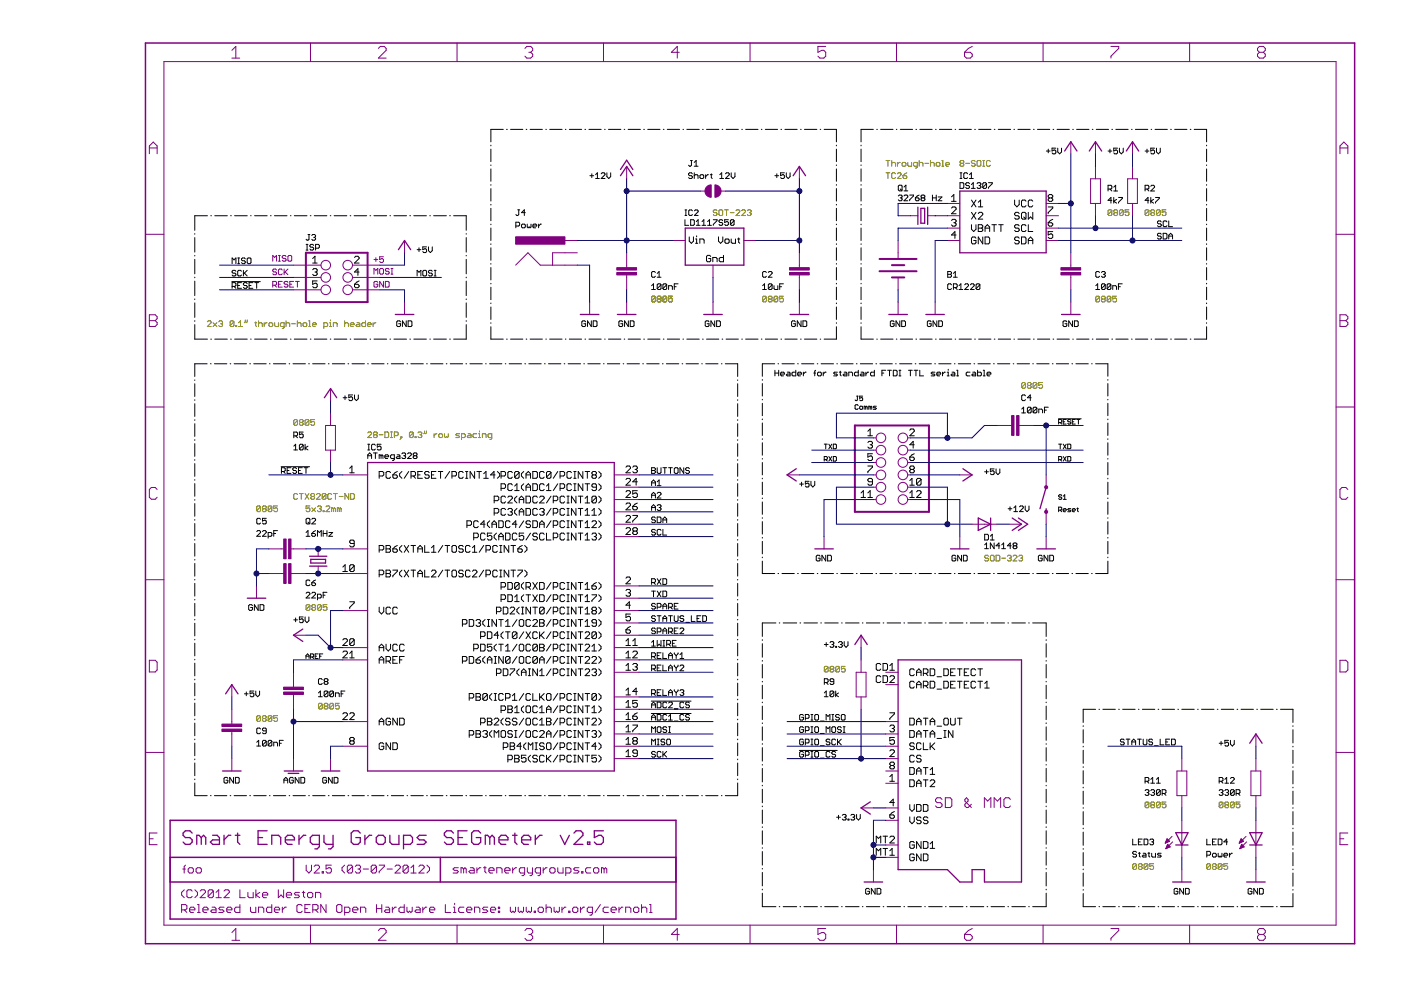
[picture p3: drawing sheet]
<svg xmlns="http://www.w3.org/2000/svg" width="297mm" height="210mm" viewBox="0 0 297 210" stroke-linecap="round" stroke-linejoin="round" font-family="sans-serif">
<g fill="none" stroke="#808000" stroke-width=".21">
<path d="M187.9 34h.8M187.9 36.6h.8M188.3 34v1.2M188.3 36.6v1.2M189.1 34v1.2M189.1 34.6l.2-.2h.4l.2 .2v.6M189.9 36.9l-.2-.3h-.4l-.2 .3v.8l.2 .1h.4l.2-.1M190.3 36.9l.2-.3h.4l.2 .3v.1l-.8 .8h.8M190.3 34.4v.8M190.9 34.4h-.2l-.4 .4M191.3 34.6l.2-.2h.4l.2 .2v.4l-.2 .2h-.4l-.2-.2zM191.5 37.3h.6l.2 .4-.2 .1h-.4l-.2-.1z"/>
<path d="M192.3 36.6l-.8 .7M192.5 34.4v.6l.2 .2h.6v-.8M194.5 35.2h-.6l-.2-.2v-.4l.2-.2h.6v1l-.4 .2M194.9 34.6l.2-.2h.4l.2 .2v.6M194.9 34v1.2M196.1 34.6h.8M197.3 34.6l.2-.2h.4l.2 .2v.6M197.3 34v1.2M198.5 34.6l.2-.2h.4l.2 .2v.4l-.2 .2h-.4l-.2-.2zM199.7 34h.2v1.2M199.7 35.2h.4M200.5 34.8h.8l-.2-.4h-.4l-.2 .2v.4l.2 .2h.4"/>
<path d="M203.8 34.6l-.3-.2 .3-.4h.4l.1 .2-.1 .4M203.8 34.6l-.3 .2 .3 .4h.4l.1-.2-.1-.4M203.8 34.6h.4M204.7 34.6h.8M206.8 34.2l-.2-.2h-.4l-.2 .2 .2 .4h.4l.2 .2-.2 .4h-.4l-.2-.2M207.3 34h.5l.2 .2v.8l-.2 .2h-.5l-.1-.2v-.8zM208.4 34h.4M208.4 35.2h.4M208.6 34v1.2M210 34.2l-.2-.2h-.4l-.2 .2v.8l.2 .2h.4l.2-.2M152 44.7l-.2-.2h-.4l-.2 .2 .2 .4h.4l.2 .2-.2 .4h-.4l-.2-.2M152.4 44.7l.2-.2h.4l.2 .2v.8l-.2 .2h-.4l-.2-.2z"/>
<path d="M153.6 44.5h.8M154 44.5v1.2M154.8 45.1h.8M156 44.7l.3-.2h.4l.1 .2v.2l-.8 .8h.8M157.2 44.7l.2-.2h.4l.3 .2v.2l-.9 .8h.9M158.5 44.7l.1-.2h.4l.3 .2-.3 .4M158.9 45.1h.1M159 45.1l.3 .2-.3 .4h-.4l-.1-.2M235.7 44.7l-.2-.2h-.4l-.2 .2v.8M235.7 44.7v.8l-.2 .2h-.4l-.2-.2M235.7 44.7l-.8 .8M236.3 45.1l-.2-.2 .2-.4h.4l.2 .2-.2 .4"/>
<path d="M236.3 45.1l-.2 .2 .2 .4h.4l.2-.2-.2-.4M236.3 45.1h.4M238.1 44.7l-.1-.2h-.4l-.3 .2v.8M238.1 44.7v.8l-.1 .2h-.4l-.3-.2M238.1 44.7l-.8 .8M239.4 44.5h-.9v.6l.5-.2 .4 .2v.4l-.3 .2h-.3l-.3-.2M243.6 44.7l-.2-.2h-.4l-.2 .2v.8M243.6 44.7v.8l-.2 .2h-.4l-.2-.2M243.6 44.7l-.8 .8M244.2 45.1l-.2-.2 .2-.4h.4l.2 .2-.2 .4M244.2 45.1l-.2 .2 .2 .4h.4l.2-.2-.2-.4M244.2 45.1h.4"/>
<path d="M246 44.7l-.2-.2h-.4l-.2 .2v.8M246 44.7v.8l-.2 .2h-.4l-.2-.2M246 44.7l-.8 .8M247.2 44.5h-.8v.6l.4-.2 .4 .2v.4l-.2 .2h-.4l-.2-.2M44 68.2l.2-.2h.4l.2 .2v.2l-.8 .8h.8M45.2 68.4l.8 .8M46 68.4l-.8 .8M46.4 68.2l.2-.2h.4l.2 .2-.2 .4M46.8 68.6h.2M47 68.6l.2 .2-.2 .4h-.4l-.2-.2M49.6 68.2v.8l-.2 .2h-.4l-.2-.2M49.6 68.2l-.2-.2h-.4l-.2 .2v.8"/>
<path d="M49.6 68.2l-.8 .8M50 69h.2v.2h-.2zM50.6 69.2h.8M50.6 68.4l.4-.4v1.2M52 67.8v.4l-.2 .2M52.4 67.8v.4l-.2 .2M54 68.4h.4M54.2 68.2v.8l.2 .2M54.8 68.6l.2-.2h.4l.2 .2v.6M54.8 68v1.2M56 68.4v.8M56.6 68.4h-.2l-.4 .4"/>
<path d="M57.2 68.4h.4l.2 .2v.4l-.2 .2h-.4l-.2-.2v-.4zM58.2 68.4v.6l.2 .2h.6v-.8M60.2 69.2h-.6l-.2-.2v-.4l.2-.2h.6v1l-.4 .2M60.6 68.6l.2-.2h.4l.2 .2v.6M60.6 68v1.2M61.8 68.6h.8M63 68.6l.2-.2h.4l.2 .2v.6M63 68v1.2M64.2 68.6l.3-.2h.4l.1 .2v.4l-.1 .2h-.4l-.3-.2zM65.4 69.2h.4M65.4 68h.3v1.2M66.3 68.8h.8l-.3-.4h-.3l-.2 .2v.4l.2 .2h.3"/>
<path d="M68.7 69.2h.6l.2-.2v-.4l-.2-.2h-.6v1.2M69.9 69.2h.4M69.9 68.4h.2v.8M70.1 67.8v.2M70.7 69.2v-.8h.6l.2 .2v.6M73.1 68.6l.2-.2h.4l.2 .2v.6M73.1 68v1.2M74.3 68.8h.8l-.2-.4h-.4l-.2 .2v.4l.2 .2h.4M75.7 68.4h.4l.2 .2v.6h-.6l-.2-.2 .2-.2h.6M77.5 68v1.2h-.6l-.2-.2v-.4l.2-.2h.6M77.9 68.8h.8l-.2-.4h-.4l-.2 .2v.4l.2 .2h.4M79.1 68.4v.8"/>
<path d="M79.7 68.4h-.2l-.4 .4M139 63l-.3-.2h-.4l-.1 .2v.8M139 63v.8l-.3 .2h-.4l-.1-.2M139 63l-.8 .8M139.6 63.4l-.3-.2 .3-.4h.4l.1 .2-.1 .4M139.6 63.4l-.3 .2 .3 .4h.4l.1-.2-.1-.4M139.6 63.4h.4M141.4 63l-.2-.2h-.4l-.3 .2v.8M141.4 63v.8l-.2 .2h-.4l-.3-.2M141.4 63l-.9 .8M142.6 62.8h-.8v.6l.4-.2 .4 .2v.4l-.2 .2h-.4l-.2-.2M162.5 63l-.2-.2h-.4l-.2 .2v.8"/>
<path d="M162.5 63v.8l-.2 .2h-.4l-.2-.2M162.5 63l-.8 .8M163.1 63.4l-.2-.2 .2-.4h.4l.2 .2-.2 .4M163.1 63.4l-.2 .2 .2 .4h.4l.2-.2-.2-.4M163.1 63.4h.4M164.9 63l-.2-.2h-.4l-.2 .2v.8M164.9 63v.8l-.2 .2h-.4l-.2-.2M164.9 63l-.8 .8M166.1 62.8h-.8v.6l.4-.2 .4 .2v.4l-.2 .2h-.4l-.2-.2M233.1 63l-.2-.2h-.4l-.2 .2v.8M233.1 63v.8l-.2 .2h-.4l-.2-.2M233.1 63l-.8 .8"/>
<path d="M233.7 63.4l-.2-.2 .2-.4h.4l.2 .2-.2 .4M233.7 63.4l-.2 .2 .2 .4h.4l.2-.2-.2-.4M233.7 63.4h.4M235.5 63l-.2-.2h-.4l-.2 .2v.8M235.5 63v.8l-.2 .2h-.4l-.2-.2M235.5 63l-.8 .8M236.7 62.8h-.8v.6l.4-.2 .4 .2v.4l-.2 .2h-.4l-.2-.2M63.1 89.2l-.2-.2h-.4l-.2 .2v.8M63.1 89.2v.8l-.2 .2h-.4l-.2-.2M63.1 89.2l-.8 .8M63.7 89.6l-.2-.2 .2-.4h.4l.2 .2-.2 .4M63.7 89.6l-.2 .2 .2 .4h.4l.2-.2-.2-.4"/>
<path d="M63.7 89.6h.4M65.5 89.2l-.2-.2h-.4l-.2 .2v.8M65.5 89.2v.8l-.2 .2h-.4l-.2-.2M65.5 89.2l-.8 .8M66.7 89h-.8v.6l.4-.2 .4 .2v.4l-.2 .2h-.4l-.2-.2M78 91.8l.2-.2h.4l.2 .2v.2l-.8 .8h.8M79.4 92.2l-.2 .2 .2 .4h.4l.2-.2-.2-.4M79.4 92.2l-.2-.2 .2-.4h.4l.2 .2-.2 .4M79.4 92.2h.4M80.4 92.2h.8M81.6 91.6h.6l.2 .2v.8l-.2 .2h-.6zM82.8 92.8h.4"/>
<path d="M82.8 91.6h.4M83 91.6v1.2M83.6 92.4h.6l.2-.2v-.4l-.2-.2h-.6v1.2M85 92.6h.2v.2h-.2zM85.2 92.8l-.4 .4M87.6 91.8v.8l-.2 .2h-.4l-.2-.2M87.6 91.8l-.2-.2h-.4l-.2 .2v.8M87.6 91.8l-.8 .8M88 92.6h.2v.2h-.2zM88.6 91.8l.2-.2h.4l.2 .2-.2 .4M89 92.2h.2M89.2 92.2l.2 .2-.2 .4h-.4l-.2-.2"/>
<path d="M90 91.4v.4l-.2 .2M90.4 91.4v.4l-.2 .2M92 92v.8M92.6 92h-.2l-.4 .4M93 92.2l.2-.2h.4l.2 .2v.4l-.2 .2h-.4l-.2-.2zM94.2 92v.6l.2 .2 .2-.2 .2 .2 .2-.2v-.6M97.5 92h-.7l-.2 .2 .9 .4-.3 .2h-.6M97.9 92.8h.5l.3-.2v-.4l-.3-.2h-.5v1.2M99.3 92h.4l.2 .2v.6h-.6l-.2-.2 .2-.2h.6M101.1 92h-.6l-.2 .2v.4l.2 .2h.6M101.5 92.8h.4M101.5 92h.2v.8"/>
<path d="M101.7 91.4v.2M102.3 92.8v-.8h.6l.2 .2v.6M104.3 92.8h-.6l-.2-.2v-.4l.2-.2h.6v1l-.4 .2M217.4 81.3l-.2-.2h-.4l-.2 .2v.8M217.4 81.3v.8l-.2 .2h-.4l-.2-.2M217.4 81.3l-.8 .8M218 81.7l-.2-.2 .2-.4h.4l.2 .2-.2 .4M218 81.7l-.2 .2 .2 .4h.4l.2-.2-.2-.4M218 81.7h.4M219.8 81.3l-.2-.2h-.4l-.2 .2v.8M219.8 81.3v.8l-.2 .2h-.4l-.2-.2M219.8 81.3l-.8 .8"/>
<path d="M221 81.1h-.8v.6l.4-.2 .4 .2v.4l-.2 .2h-.4l-.2-.2M55.2 107.5l-.2-.2h-.4l-.2 .2v.8M55.2 107.5v.8l-.2 .2h-.4l-.2-.2M55.2 107.5l-.8 .8M55.8 107.9l-.2-.2 .2-.4h.4l.3 .2-.3 .4M55.8 107.9l-.2 .2 .2 .4h.4l.3-.2-.3-.4M55.8 107.9h.4M57.6 107.5l-.2-.2h-.4l-.1 .2v.8M57.6 107.5v.8l-.2 .2h-.4l-.1-.2M57.6 107.5l-.7 .8M58.8 107.3h-.8v.6l.7-.2 .1 .2v.4l-.1 .2h-.4l-.3-.2M63.1 104.9l-.2-.3h-.4l-.2 .3v.8l.2 .2h.4l.2-.2"/>
<path d="M63.5 104.6h.8M63.9 104.6v1.3M64.7 104.6l.8 1.3M65.5 104.6l-.8 1.3M65.7 107.3h-.8v.6l.6-.2 .2 .2v.4l-.2 .2h-.4l-.2-.2M66.1 105.3l-.2-.2 .2-.5h.4l.2 .3-.2 .4M66.1 105.3l-.2 .2 .2 .4h.4l.2-.2-.2-.4M66.1 107.7l.8 .8M66.1 105.3h.4M66.9 107.7l-.8 .8M67.1 104.9l.2-.3h.4l.2 .3v.2l-.8 .8h.8M67.3 107.5l.2-.2h.4l.2 .2-.2 .4"/>
<path d="M67.7 107.9h.2M67.9 107.9l.2 .2-.2 .4h-.4l-.2-.2M68.5 108.3h.2v.2h-.2zM69.1 107.5l.2-.2h.4l.2 .2v.2l-.8 .8h.8M69.1 104.9l-.2-.3h-.4l-.2 .3v.8M69.1 104.9v.8l-.2 .2h-.4l-.2-.2M69.1 104.9l-.8 .8M70.3 104.9l-.2-.3h-.4l-.2 .3v.8l.2 .2h.4l.2-.2M70.7 107.9l-.4-.2v.8M70.7 107.9v.6M70.7 107.9l.2-.2 .2 .2v.6M70.7 104.6h.8"/>
<path d="M71.1 104.6v1.3M71.9 107.9l-.4-.2v.8M71.9 107.9v.6M71.9 107.9l.2-.2 .2 .2v.6M71.9 105.3h.8M73.9 104.6v1.3l-.8-1.3v1.3M74.3 104.6h.6l.2 .3v.8l-.2 .2h-.6zM209.6 117.9l-.2-.2h-.4l-.2 .4 .2 .2h.4l.2 .4-.2 .2h-.4l-.2-.2M210 117.9l.2-.2h.4l.2 .2v.8l-.2 .2h-.4l-.2-.2zM211.2 117.7h.6l.2 .2v.8l-.2 .2h-.6zM212.4 118.3h.8M213.6 117.9l.2-.2h.4l.2 .2-.2 .4"/>
<path d="M214 118.3h.2M214.2 118.3l.2 .2-.2 .4h-.4l-.2-.2M214.8 117.9l.2-.2h.4l.2 .2v.2l-.8 .8h.8M216 117.9l.2-.2h.4l.2 .2-.2 .4M216.4 118.3h.2M216.6 118.3l.2 .2-.2 .4h-.4l-.2-.2M65.7 128.4l-.2-.2h-.4l-.2 .2v.8M65.7 128.4v.8l-.2 .2h-.4l-.2-.2M65.7 128.4l-.8 .8M66.3 128.8l-.2-.2 .2-.4h.4l.2 .2-.2 .4M66.3 128.8l-.2 .2 .2 .4h.4l.2-.2-.2-.4M66.3 128.8h.4"/>
<path d="M68.1 128.4l-.2-.2h-.4l-.2 .2v.8M68.1 128.4v.8l-.2 .2h-.4l-.2-.2M68.1 128.4l-.8 .8M69.3 128.2h-.8v.6l.4-.2 .4 .2v.4l-.2 .2h-.4l-.2-.2M55.2 151.9l-.2-.2h-.4l-.2 .2v.8M55.2 151.9v.8l-.2 .3h-.4l-.2-.3M55.2 151.9l-.8 .8M55.8 152.3l-.2-.2 .2-.4h.4l.3 .2-.3 .4M55.8 152.3l-.2 .2 .2 .5h.4l.3-.3-.3-.4M55.8 152.3h.4M57.6 151.9l-.2-.2h-.4l-.1 .2v.8M57.6 151.9v.8l-.2 .3h-.4l-.1-.3"/>
<path d="M57.6 151.9l-.7 .8M58.8 151.7h-.8v.6l.4-.2 .4 .2v.4l-.1 .3h-.4l-.3-.3M68.3 149.3l-.2-.2h-.4l-.2 .2v.8M68.3 149.3v.8l-.2 .2h-.4l-.2-.2M68.3 149.3l-.8 .8M68.9 149.7l-.2-.2 .2-.4h.4l.2 .2-.2 .4M68.9 149.7l-.2 .2 .2 .4h.4l.2-.2-.2-.4M68.9 149.7h.4M70.7 149.3l-.2-.2h-.4l-.2 .2v.8M70.7 149.3v.8l-.2 .2h-.4l-.2-.2M70.7 149.3l-.8 .8M71.9 149.1h-.8v.6l.6-.2 .2 .2v.4l-.2 .2h-.4l-.2-.2"/>
<path d="M175.6 141.5l-.2-.2h-.4l-.2 .2v.8M175.6 141.5v.8l-.2 .2h-.4l-.2-.2M175.6 141.5l-.8 .8M176.2 141.9l-.2-.2 .2-.4h.4l.2 .2-.2 .4M176.2 141.9l-.2 .2 .2 .4h.4l.2-.2-.2-.4M176.2 141.9h.4M178 141.5l-.2-.2h-.4l-.2 .2v.8M178 141.5v.8l-.2 .2h-.4l-.2-.2M178 141.5l-.8 .8M179.2 141.3h-.8v.6l.4-.2 .4 .2v.4l-.2 .2h-.4l-.2-.2M243.6 170.2l-.2-.1h-.4l-.2 .1v.8M243.6 170.2v.8l-.2 .3h-.4l-.2-.3"/>
<path d="M243.6 170.2l-.8 .8M244.2 170.6l-.2-.1 .2-.4h.4l.2 .1-.2 .4M244.2 170.6l-.2 .3 .2 .4h.4l.2-.3-.2-.4M244.2 170.6h.4M246 170.2l-.2-.1h-.4l-.2 .1v.8M246 170.2v.8l-.2 .3h-.4l-.2-.3M246 170.2l-.8 .8M247.2 170.1h-.8v.5l.4-.1 .4 .1v.4l-.2 .3h-.4l-.2-.3M259.3 170.2l-.2-.1h-.4l-.2 .1v.8M259.3 170.2v.8l-.2 .3h-.4l-.2-.3M259.3 170.2l-.8 .8M259.9 170.6l-.2-.1 .2-.4h.4l.2 .1-.2 .4"/>
<path d="M259.9 170.6l-.2 .3 .2 .4h.4l.2-.3-.2-.4M259.9 170.6h.4M261.7 170.2l-.2-.1h-.4l-.2 .1v.8M261.7 170.2v.8l-.2 .3h-.4l-.2-.3M261.7 170.2l-.8 .8M262.9 170.1h-.8v.5l.6-.1 .2 .1v.4l-.2 .3h-.4l-.2-.3M241 183.3l-.2-.2h-.4l-.2 .2v.8M241 183.3v.8l-.2 .2h-.4l-.2-.2M241 183.3l-.8 .8M241.6 183.7l-.2-.2 .2-.4h.4l.2 .2-.2 .4M241.6 183.7l-.2 .2 .2 .4h.4l.2-.2-.2-.4M241.6 183.7h.4"/>
<path d="M243.4 183.3l-.2-.2h-.4l-.2 .2v.8M243.4 183.3v.8l-.2 .2h-.4l-.2-.2M243.4 183.3l-.8 .8M244.6 183.1h-.8v.6l.4-.2 .4 .2v.4l-.2 .2h-.4l-.2-.2M256.7 183.3v.8l-.2 .2h-.4l-.2-.2M256.7 183.3l-.2-.2h-.4l-.2 .2v.8M256.7 183.3l-.8 .8M257.3 183.7l-.2-.2 .2-.4h.4l.2 .2-.2 .4M257.3 183.7l-.2 .2 .2 .4h.4l.2-.2-.2-.4M257.3 183.7h.4M259.1 183.3v.8l-.2 .2h-.4l-.2-.2M259.1 183.3l-.2-.2h-.4l-.2 .2v.8"/>
<path d="M259.1 183.3l-.8 .8M260.3 183.1h-.8v.6l.6-.2 .2 .2v.4l-.2 .2h-.4l-.2-.2"/>
</g>
<g fill="none" stroke="#000" stroke-width=".21">
<path d="M104.1 30.8v.1M104.1 31.6v2.7M104.1 35v.1M104.1 35.8v2.6M104.1 39.1v.2M104.1 40v2.6M106.7 27.4h-2.6v2.7M107.4 27.4h.1M108.2 27.4h2.6M111.5 27.4h.2M112.4 27.4h2.6M115.7 27.4h.1"/>
<path d="M116.5 27.4h2.7M119.9 27.4h.1M120.7 27.4h2.6M124 27.4h.2M124.9 27.4h2.6M125.1 37.3h.8M125.5 36.9v.8M126.3 37.8h.8M126.3 37l.4-.4v1.2M127.5 36.9l.2-.3h.4l.2 .3v.1l-.8 .8h.8M128.2 27.4h.1M128.7 36.6v.8l.4 .4 .4-.4v-.8"/>
<path d="M129 27.4h2.6M132.3 27.4h.2M133.2 27.4h2.6M136.5 27.4h.1M137.3 27.4h2.6M140.6 27.4h.2M141.5 27.4h2.6M144.8 27.4h.1M145.6 27.4h2.7M146.4 34h.4M146.6 34v1l-.2 .2-.4-.2M146.8 36.9l-.2-.3h-.4l-.2 .3 .2 .4h.4l.2 .1-.2 .4h-.4l-.2-.1"/>
<path d="M147.2 37.3l.2-.3h.4l.2 .3v.5M147.2 36.6v1.2M147.2 35.2h.8M147.2 34.4l.4-.4v1.2M148.6 37h.4l.2 .3v.4l-.2 .1h-.4l-.2-.1v-.4zM148.9 27.4h.2M149.6 37v.8M149.8 27.4h2.6M150.2 37h-.2l-.4 .4M150.6 37h.4M150.8 36.9v.8l.2 .1M152.6 37.8h.8"/>
<path d="M152.6 37l.4-.4v1.2M153.1 27.4h.1M153.8 36.9l.2-.3h.4l.2 .3v.1l-.8 .8h.8M153.9 27.4h2.6M155 36.6v.8l.4 .4 .4-.4v-.8M157.3 27.4h.1M158.1 27.4h2.6M161.4 27.4h.1M162.3 27.4h2.6M164.3 37.3h.8M164.7 36.9v.8M165.6 27.4h.1"/>
<path d="M166.3 36.6h-.8v.7l.4-.3 .4 .3v.4l-.2 .1h-.4l-.2-.1M166.4 27.4h2.6M166.7 36.6v.8l.4 .4 .4-.4v-.8M169.7 27.4h.2M170.6 27.4h2.6M173.9 27.4h.1M174.7 27.4h2.6v2.7M177.3 30.8v.1M177.3 31.6v2.7M177.3 35v.1M177.3 35.8v2.6M177.3 39.1v.2"/>
<path d="M177.3 40v2.6M182.6 30.8v.1M182.6 31.6v2.7M182.6 35v.1M182.6 35.8v2.6M182.6 39.1v.2M182.6 40v2.6M185.2 27.4h-2.6v2.7M185.9 27.4h.1M186.7 27.4h2.6M190 27.4h.2M190.5 39.5l.2-.2h.4l.2 .2v.8l-.2 .2h-.4l-.2-.2z"/>
<path d="M190.9 27.4h2.6M191.7 39.7l.4-.4v1.2M194.2 27.4h.1M195 27.4h2.6M198.4 27.4h.1M199.2 27.4h2.6M202.5 27.4h.1M203.3 27.4h2.7M203.5 36.6h.4M203.5 37.8h.4M203.5 38.7h.7l.1 .2v.9l-.1 .1h-.7zM203.8 36.6v1.2"/>
<path d="M205.1 36.9l-.1-.3h-.4l-.3 .3v.8l.3 .1h.4l.1-.1M205.5 37.8h.9M205.5 37l.5-.4v1.2M205.5 38.9l-.1-.2h-.4l-.3 .2 .3 .4h.4l.1 .2-.1 .4h-.4l-.3-.1M206 39.1l.4-.4v1.2M206 39.9h.8M206.7 27.4h.1M207.2 38.9l.1-.2h.5l.2 .2-.2 .4M207.5 27.4h2.6M207.6 39.3h.2M207.8 39.3l.2 .2-.2 .4h-.5l-.1-.1M209.2 38.9v.9l-.2 .1h-.4l-.2-.1"/>
<path d="M209.2 38.9l-.2-.2h-.4l-.2 .2v.9M209.2 38.9l-.8 .9M209.6 38.7h.8v.2l-.8 .9v.1M210.8 27.4h.1M211.6 27.4h2.7M215 27.4h.1M215.8 27.4h2.6M219.1 27.4h.2M220 27.4h2.6M221.8 32h.9M222.2 31.6v.8M223.3 27.4h.1"/>
<path d="M223.9 31.4h-.8v.6l.4-.2 .4 .2v.4l-.2 .2h-.4l-.2-.2M224.1 27.4h2.6M224.3 31.4v.8l.4 .4 .4-.4v-.8M227.4 27.4h.2M228.3 27.4h2.6M231.6 27.4h.1M232.4 27.4h2.6M234.9 32h.8M235.3 31.6v.8M235.7 27.4h.2M236.1 39.7l.4-.4v1.2M236.6 27.4h2.6"/>
<path d="M236.9 31.4h-.8v.6l.4-.2 .4 .2v.4l-.2 .2h-.4l-.2-.2M237.3 31.4v.8l.4 .4 .4-.4v-.8M239.9 27.4h.1M240.7 27.4h2.7M242.8 32h.8M243.2 31.6v.8M244 39.5l.2-.2h.4l.2 .2v.2l-.8 .8h.8M244.1 27.4h.1M244.8 31.4h-.8v.6l.4-.2 .4 .2v.4l-.2 .2h-.4l-.2-.2M244.9 27.4h2.6M245.2 31.4v.8l.4 .4 .4-.4v-.8M248.2 27.4h.1"/>
<path d="M249 27.4h2.7M252.3 27.4h.2M253.2 27.4h2.6v2.7M255.8 30.8v.1M255.8 31.6v2.7M255.8 35v.1M255.8 35.8v2.6M255.8 39.1v.2M255.8 40v2.6M41.3 49.5v.2M41.3 50.4v3M41.3 54.1v.2"/>
<path d="M41.3 55v3.1M41.3 58.8v.1M41.3 59.6v3.1M44 45.7h-2.7v3.1M44.7 45.7h.1M45.5 45.7h2.7M48.9 45.7h.1M49.1 59.7h6.1M49.2 55.9v-1.2l.4 .4 .4-.4v1.2M49.7 45.7h2.7M50 57.5l-.2-.2h-.4l-.2 .4 .2 .2h.4l.2 .4-.2 .2h-.4l-.2-.2M50.4 55.9h.4"/>
<path d="M50.4 54.7h.4M50.6 54.7v1.2M51.2 57.5l-.2-.2h-.4l-.2 .2v.8l.2 .2h.4l.2-.2M51.2 59.9h-.8v1.2h.8M51.6 57.3v1.2M51.8 57.9l.6 .6M52 54.9l-.2-.2h-.4l-.2 .2 .2 .4h.4l.2 .2-.2 .4h-.4l-.2-.2M52.4 57.3l-.8 .8M52.4 54.9l.2-.2h.4l.2 .2v.8l-.2 .2h-.4l-.2-.2zM53.1 45.7h.2M53.6 59.9h-.8v1.2h.8M54 45.7h2.6"/>
<path d="M54 59.9h.8M54.4 59.9v1.2M57.3 45.7h.2M58.2 45.7h2.7M61.6 45.7h.1M62.4 45.7h2.7M64.9 53h.4M64.9 51.8h.4M65.1 51.8v1.2M65.3 49.7h.4M65.5 49.7v1l-.2 .2-.4-.2M65.8 45.7h.1"/>
<path d="M66.1 49.9l.2-.2h.4l.2 .2-.2 .4M66.3 54.8l.5-.5v1.5M66.3 55.8h.9M66.3 57.2l.2-.2h.5l.2 .2v.2l-.2 .3M66.5 52l-.2-.2h-.4l-.2 .4 .2 .2h.4l.2 .4-.2 .2h-.4l-.2-.2M66.5 50.3h.2M66.6 45.7h2.7M66.7 50.3l.2 .2-.2 .4h-.4l-.2-.2M66.8 57.7h.2M66.9 52.6h.6l.2-.2v-.4l-.2-.2h-.6v1.2M67 57.7l.2 .2v.3l-.2 .2h-.5l-.2-.2M67.2 59.6h-.9v.7l.5-.3 .4 .3v.5l-.2 .2h-.5l-.2-.2"/>
<path d="M70 45.7h.1M70.8 45.7h2.7M74.2 45.7h.2M75.1 45.7h2.6M75.2 54.6l.2-.3h.5l.2 .3v.2l-.9 1h.9M76.1 57.7h-.9l.7-.7v1.4M76.1 59.6l-.9 .7M78.4 45.7h.2M79.3 45.7h2.7M82.7 45.7h.1M83.5 45.7h2.7M86.9 45.7h.1"/>
<path d="M87.7 45.7h2.7M88.4 58.5v-1.2l.4 .4 .4-.4v1.2M88.4 52.9h.8M88.8 52.5v.8M89.6 57.5l.3-.2h.4l.1 .2v.8l-.1 .2h-.4l-.3-.2zM90.4 52.3h-.8v.6l.4-.2 .4 .2v.4l-.1 .3h-.4l-.3-.3M90.8 52.3v.8l.4 .5 .5-.5v-.8M91.1 45.7h.1M91.7 57.5l-.2-.2h-.4l-.3 .2 .3 .4h.4l.2 .2-.2 .4h-.4l-.3-.2M91.9 45.7h2.7M92.1 57.3h.4M92.1 58.5h.4"/>
<path d="M92.3 57.3v1.2M95.3 45.7h.2M96.2 45.7h2.6v3.1M98.8 49.5v.2M98.8 50.4v3M98.8 54.1v.2M98.8 55v3.1M98.8 58.8v.1M98.8 59.6v3.1M104.1 43.3v.2M104.1 44.2v2.6M104.1 47.5v.1"/>
<path d="M104.1 48.3v2.7M104.1 51.7v.1M104.1 52.5v2.7M104.1 55.9v.1M104.1 56.7v2.7M109.4 47.9h.6l.2-.2v-.4l-.2-.2h-.6v1.2M109.8 44.5h.4M110 44.5v1l-.2 .2-.4-.2M110.6 47.7l.2-.2h.4l.2 .2v.4l-.2 .2h-.4l-.2-.2zM111.4 45.1h-.8l.6-.6v1.2M111.8 47.5v.6l.2 .2 .2-.2 .2 .2 .2-.2v-.6M113 47.9h.8l-.2-.4h-.4l-.2 .2v.4l.2 .2h.4"/>
<path d="M114.2 47.5v.8M114.8 47.5h-.2l-.4 .4M139 57.8l-.3-.2h-.4l-.1 .2v.8l.1 .2h.4l.3-.2M139.3 58.8h.8M139.3 58l.4-.4v1.2M145.2 46.6v1.2h.8M145.2 45.7h.4M145.2 44.5h.4M145.4 44.5v1.2M146.1 50.2v.9l.5 .5 .4-.5v-.9M146.4 46.6h.6l.2 .2v.8l-.2 .2h-.6zM146.8 44.7l-.2-.2h-.4l-.2 .2v.8l.2 .2h.4l.2-.2"/>
<path d="M147.2 44.7l.2-.2h.4l.2 .2v.2l-.8 .8h.8M147.5 50.7h.2v.9M147.5 51.6h.4M147.6 47.8h.8M147.6 47l.4-.4v1.2M147.7 50v.2M148.4 51.6v-.9h.7l.2 .2v.7M148.8 47.8h.8M148.8 47l.4-.4v1.2M150 47l.4-.4v1.2M150 47.8h.8M150.7 54.4l-.2-.3h-.5l-.2 .3v.9l.2 .2h.5l.2-.2v-.5h-.5"/>
<path d="M151.1 55.5v-.9h.7l.2 .2v.7M151.2 46.6h.8v.2l-.8 .8v.2M152.3 50.2v.9l.5 .5 .4-.5v-.9M153.2 46.8l-.2-.2h-.3l-.3 .4 .3 .2h.3l.2 .4-.2 .2h-.3l-.3-.2M153.4 54.1v1.4h-.7l-.2-.2v-.5l.2-.2h.7M153.9 50.7h.5l.2 .2v.5l-.2 .2h-.5l-.2-.2v-.5zM154.4 46.6h-.8v.6l.5-.2 .3 .2v.4l-.2 .2h-.4l-.2-.2M155 50.7v.7l.3 .2h.6v-.9M155.6 46.8v.8l-.2 .2h-.4l-.1-.2M155.6 46.8l-.2-.2h-.4l-.1 .2v.8M155.6 46.8l-.7 .8M156.4 50.7h.4"/>
<path d="M156.6 50.4v1l.2 .2M162.5 57.8l-.2-.2h-.4l-.2 .2v.8l.2 .2h.4l.2-.2M162.9 57.8l.2-.2h.4l.2 .2v.2l-.8 .8h.8M177.3 43.3v.2M177.3 44.2v2.6M177.3 47.5v.1M177.3 48.3v2.7M177.3 51.7v.1M177.3 52.5v2.7M177.3 55.9v.1M177.3 56.7v2.7M182.6 43.3v.2"/>
<path d="M182.6 44.2v2.6M182.6 47.5v.1M182.6 48.3v2.7M182.6 51.7v.1M182.6 52.5v2.7M182.6 55.9v.1M182.6 56.7v2.7M190.5 41.6l.2-.2h.4l.2 .2-.2 .4M190.9 42h.2M190.9 40.1l.4 .4M191.1 42l.2 .2-.2 .4h-.4l-.2-.2M191.7 41.6l.2-.2h.4l.2 .2v.2l-.8 .8h.8"/>
<path d="M191.7 40.5h.8M192.9 41.4h.8v.2l-.8 .8v.2M194.1 42h.6l.2 .4-.2 .2h-.4l-.2-.2zM194.9 41.4l-.8 .6M195.5 42l-.2-.2 .2-.4h.4l.2 .2-.2 .4M195.5 42h.4M195.5 42l-.2 .2 .2 .4h.4l.2-.2-.2-.4M197.7 42h.8M197.7 41.4v1.2M198.5 41.4v1.2M198.9 41.8h.8l-.8 .8h.8M200.9 57.6h.6l.2 .2-.2 .4 .2 .4-.2 .2h-.6z"/>
<path d="M200.9 58.2h.6M201.7 46.7l.3-.2h.5l.2 .2v.3l-.2 .2M201.7 41.7l.5-.4v1.4M201.7 42.7h1M201.7 44.1l.3-.2h.5l.2 .2v.3l-1 .9h1M202.1 58l.4-.4v1.2M202.1 58.8h.8M202.2 47.2h.3M202.5 47.2l.2 .3v.2l-.2 .2h-.5l-.3-.2M202.7 49.8h-1l.8-.7v1.4M206 47.6v1l.4 .5 .5-.5v-1M206 42.4l.9 1.5"/>
<path d="M206 45l.9 1.5M206.9 50.5l-.2-.3h-.5l-.2 .3v1l.2 .2h.5l.2-.2v-.5h-.5M206.9 42.4l-.9 1.5M206.9 45l-.9 1.5M207.4 45.3l.2-.3h.5l.3 .3v.2l-1 1h1M207.4 47.6h.7l.3 .3v.2l-.3 .3 .3 .2v.3l-.3 .2h-.7zM207.4 42.9l.5-.5v1.5M207.4 43.9h1M207.4 48.4h.7M208.4 50.2v1.5l-1-1.5v1.5M208.9 49.1v-1l.4-.5 .5 .5v1M208.9 48.4h.9"/>
<path d="M208.9 50.2h.7l.2 .3v1l-.2 .2h-.7zM210.3 47.6h1M210.8 47.6v1.5M211.8 47.6h.9M212.2 47.6v1.5M215.1 42.4v1l.5 .5 .5-.5v-1M216.1 45.3l-.3-.3h-.4l-.3 .3v.2l.3 .2h.4l.3 .3v.2l-.3 .3h-.4l-.3-.3M216.1 47.9l-.3-.3h-.4l-.3 .3v.2l.3 .3h.4l.3 .2v.3l-.3 .2h-.4l-.3-.2M216.1 50.5l-.3-.3h-.4l-.3 .3v.2l.3 .3h.4l.3 .2v.3l-.3 .2h-.4l-.3-.2M216.6 50.2h.7l.2 .3v1l-.2 .2h-.7zM216.8 45h.5l.2 .3v.9l-.2 .3h-.5l-.2-.3v-.9zM217 46l.5 .5"/>
<path d="M217.5 42.7l-.2-.3h-.5l-.2 .3v.9l.2 .3h.5l.2-.3M217.5 47.9l-.2-.3h-.5l-.2 .3v1l.2 .2h.5l.2-.2M218 47.6v1.5h1M218 51h1M218 45v1.5l.5-.5 .5 .5v-1.5M218 51.7v-1l.5-.5 .5 .5v1M219 42.7l-.3-.3h-.5l-.2 .3v.9l.2 .3h.5l.3-.3M222.2 47.2h.7l.3 .3v.2l-.3 .2h-.4l-.3-.2zM222.2 43.9h1v.2l-1 1v.2M222.5 42l-.3-.3v-.2l.3-.2h.4l.3 .2v.2l-.3 .3M222.5 42l-.3 .2v.3l.3 .2h.4l.3-.2v-.3l-.3-.2M222.5 42h.4"/>
<path d="M223.2 49.1h-1v.7l.5-.2 .5 .2v.5l-.3 .2h-.4l-.3-.2M223.2 46.5l-1 .7M233.1 57.8l-.2-.2h-.4l-.2 .2v.8l.2 .2h.4l.2-.2M233.5 57.8l.2-.2h.4l.2 .2-.2 .4M233.9 58.2h.2M234.1 58.2l.2 .2-.2 .4h-.4l-.2-.2M234.9 40.1h.6l.2-.2v-.4l-.2-.2h-.6v1.2M235.3 40.1l.4 .4M235.7 42.5h-.8l.6-.6v1.2M236.1 41.9v1.2M236.1 40.5h.8M236.7 42.3l-.6 .4 .6 .4"/>
<path d="M237.2 41.9h.8v.2l-.8 .8v.2M242.8 40.1h.6l.2-.2v-.4l-.2-.2h-.6v1.2M243.2 40.1l.4 .4M243.6 42.5h-.8l.6-.6v1.2M244 41.9v1.2M244.6 42.3l-.6 .4 .6 .4M245 41.9h.8v.2l-.8 .8v.2M246.2 49.7l-.2-.2h-.4l-.2 .2 .2 .4h.4l.2 .2-.2 .4h-.4l-.2-.2M246.2 47.1l-.2-.3h-.4l-.2 .4 .2 .3h.4l.2 .4-.2 .1h-.4l-.2-.1M246.6 49.5h.6l.2 .2v.8l-.2 .2h-.6zM247.4 47.1l-.2-.3h-.4l-.2 .3v.8l.2 .1h.4l.2-.1M247.8 50.1h.8"/>
<path d="M247.8 46.8v1.2h.8M247.8 50.7v-.8l.4-.4 .4 .4v.8M255.8 43.3v.2M255.8 44.2v2.6M255.8 47.5v.1M255.8 48.3v2.7M255.8 51.7v.1M255.8 52.5v2.7M255.8 55.9v.1M255.8 56.7v2.7M41.3 63.4v.1M41.3 64.2v3.1"/>
<path d="M41.3 68v.1M41.3 68.8v3.1h2.7M43.9 77.1h-2.6v2.7M44.6 77.1h.2M44.7 71.9h.1M45.5 77.1h2.6M45.5 71.9h2.7M48.8 77.1h.1M48.9 71.9h.1M49.2 60.7h.6l.2-.2v-.4l-.2-.2h-.6v1.2M49.6 60.7l.4 .4M49.6 77.1h2.7"/>
<path d="M49.7 71.9h2.7M50.4 60.5h.4M52.4 60.1l-.2-.2h-.4l-.2 .4 .2 .2h.4l.2 .4-.2 .2h-.4l-.2-.2M52.8 60.5h.4M53 77.1h.1M53.1 71.9h.2M53.8 77.1h2.6M54 71.9h2.6M57.1 77.1h.2M57.3 71.9h.2M58 77.1h2.6M58.2 71.9h2.7"/>
<path d="M61.3 77.1h.1M61.6 71.9h.1M62.1 77.1h2.6M62.4 71.9h2.7M65.4 77.1h.2M65.8 71.9h.1M66.3 77.1h2.6M66.6 71.9h2.7M69.6 77.1h.2M70 71.9h.1M70.5 77.1h2.6M70.8 71.9h2.7"/>
<path d="M73.8 77.1h.1M74.2 71.9h.2M74.6 77.1h2.7M75.1 71.9h2.6M75.2 60.3h.7l.2 .2v.3l-.2 .2h-.5l-.2-.2zM78 77.1h.1M78.4 71.9h.2M78.8 77.1h2.6M79.3 71.9h2.7M82.1 77.1h.2M82.7 71.9h.1M83 77.1h2.6"/>
<path d="M83.5 71.9h2.7M84.9 68.2l-.2-.2h-.4l-.2 .2v.8l.2 .2h.4l.2-.2v-.4h-.4M86.1 68v1.2l-.8-1.2v1.2M86.3 77.1h.1M86.5 68h.6l.2 .2v.8l-.2 .2h-.6zM86.9 71.9h.1M87.1 77.1h2.6M87.7 71.9h2.7M90.4 77.1h.2M91.1 71.9h.1M91.3 77.1h2.6M91.9 71.9h2.7"/>
<path d="M94.6 77.1h.2M95.3 71.9h.2M95.5 77.1h2.6M98.8 77.1h.1M98.8 63.4v.1M98.8 64.2v3.1M98.8 68v.1M98.8 68.8v3.1h-2.6M99.6 77.1h2.7M103 77.1h.1M103.8 77.1h2.6M104.1 69.3v2.6h2.6"/>
<path d="M104.1 60.1v.1M104.1 60.9v2.6M104.1 64.2v.2M104.1 65.1v2.6M104.1 68.4v.2M107.1 77.1h.2M107.4 71.9h.1M107.9 77.1h2.7M108.2 71.9h2.6M111.3 77.1h.1M111.5 71.9h.2M112.1 77.1h2.6"/>
<path d="M112.4 71.9h2.6M115.4 77.1h.2M115.7 71.9h.1M116.3 77.1h2.6M116.5 71.9h2.7M119.6 77.1h.2M119.9 71.9h.1M120.5 77.1h2.6M120.7 71.9h2.6M123.8 77.1h.1M124 71.9h.2M124.2 68.2l-.2-.2h-.4l-.2 .2v.8l.2 .2h.4l.2-.2v-.4h-.4"/>
<path d="M124.6 77.1h2.7M124.9 71.9h2.6M125.4 68v1.2l-.8-1.2v1.2M125.8 68h.6l.2 .2v.8l-.2 .2h-.6zM128 77.1h.1M128.2 71.9h.1M128.8 77.1h2.6M129 71.9h2.6M132 68.2l-.2-.2h-.4l-.2 .2v.8l.2 .2h.4l.2-.2v-.4h-.4M132.1 77.1h.1M132.3 71.9h.2M132.9 77.1h2.7"/>
<path d="M133.2 71.9h2.6M133.2 68v1.2l-.8-1.2v1.2M133.6 68h.6l.2 .2v.8l-.2 .2h-.6zM136.3 77.1h.1M136.5 71.9h.1M137.1 77.1h2.6M137.3 71.9h2.6M138.2 61.4h.8M138.2 60.6l.4-.4v1.2M140.1 60.4v.8l-.1 .2h-.4l-.3-.2M140.1 60.4l-.1-.2h-.4l-.3 .2v.8M140.1 60.4l-.8 .8"/>
<path d="M140.4 77.1h.2M140.6 71.9h.2M141.3 77.1h2.6M141.4 60.4v.8l-.2 .2h-.4l-.3-.2M141.4 60.4l-.2-.2h-.4l-.3 .2v.8M141.4 60.4l-.9 .8M141.5 71.9h2.6M141.8 61.4v-.8h.6l.2 .2v.6M143 60.8h.4M143.8 60.2h-.8v1.2M144.6 77.1h.2M144.8 71.9h.1"/>
<path d="M145.5 77.1h2.6M145.6 71.9h2.7M148.8 77.1h.1M148.9 71.9h.2M149.6 77.1h2.6M149.8 71.9h2.6M150.3 68.2l-.2-.2h-.4l-.2 .2v.8l.2 .2h.4l.2-.2v-.4h-.4M151.5 68v1.2l-.8-1.2v1.2M151.9 68h.6l.2 .2v.8l-.2 .2h-.6zM153 77.1h.1M153.1 71.9h.1M153.8 77.1h2.6v2.7"/>
<path d="M153.9 71.9h2.6M157.3 71.9h.1M158.1 71.9h2.6M161.4 71.9h.1M161.7 60.6l.4-.4v1.2M161.7 61.4h.8M162.3 71.9h2.6M163.7 60.4v.8l-.2 .2h-.4l-.2-.2M163.7 60.4l-.2-.2h-.4l-.2 .2v.8M163.7 60.4l-.8 .8M164.1 60.6v.6l.2 .2h.6v-.8M164.3 77.1h-2.7v2.7"/>
<path d="M164.3 78.5v1.2M164.3 79.1h.8M165 77.1h.1M165.1 78.5v1.2M165.3 60.8h.4M165.5 79.3h.8l-.2-.4h-.4l-.2 .2v.4l.2 .2h.4M165.6 71.9h.1M165.8 77.1h2.6M166.1 60.2h-.8v1.2M166.4 71.9h2.6M166.9 78.9h.4l.2 .2v.6h-.6l-.2-.2 .2-.2h.6M168.6 68.2l-.2-.2h-.4l-.2 .2v.8l.2 .2h.4l.2-.2v-.4h-.4"/>
<path d="M168.7 78.5v1.2h-.6l-.2-.2v-.4l.2-.2h.6M169.1 77.1h.1M169.1 79.3h.8l-.2-.4h-.4l-.2 .2v.4l.2 .2h.4M169.7 71.9h.2M169.8 68v1.2l-.8-1.2v1.2M169.9 77.1h2.7M170.2 68h.7l.1 .2v.8l-.1 .2h-.7zM170.3 78.9v.8M170.6 71.9h2.6M170.9 78.9h-.2l-.4 .4M172.5 79.1h.4M172.9 78.5l-.2 .2v1"/>
<path d="M173.3 77.1h.1M173.3 79.1l.2-.2h.4l.2 .2v.4l-.2 .2h-.4l-.2-.2zM173.9 71.9h.1M174.1 77.1h2.6M174.5 78.9v.8M175.2 78.9h-.3l-.4 .4M177.3 69.3v2.6h-2.6M177.3 60.1v.1M177.3 60.9v2.6M177.3 64.2v.2M177.3 65.1v2.6M177.3 68.4v.2"/>
<path d="M177.4 77.1h.1M177.5 78.9h-.5l-.3 .2 .3 .2h.4l.1 .2-.1 .2h-.7M177.9 78.9h.5M178.2 78.7v.8l.2 .2M178.3 77.1h2.6M179 78.9h.4l.2 .2v.6h-.6l-.2-.2 .2-.2h.6M180 79.7v-.8h.6l.2 .2v.6M181.6 77.1h.1M182 78.5v1.2h-.6l-.2-.2v-.4l.2-.2h.6M182.4 77.1h2.6M182.6 78.9h.4l.2 .2v.6h-.6l-.2-.2 .2-.2h.6M182.6 69.3v2.6h2.6"/>
<path d="M182.6 60.1v.1M182.6 60.9v2.6M182.6 64.2v.2M182.6 65.1v2.6M182.6 68.4v.2M183.6 78.9v.8M184.2 78.9h-.2l-.4 .4M185.4 78.5v1.2h-.6l-.2-.2v-.4l.2-.2h.6M185.7 77.1h.2M185.9 71.9h.1M186.6 77.1h2.6M186.7 71.9h2.6"/>
<path d="M187 79.1h.4M187.8 78.5h-.8v1.2M188.2 78.5h.8M188.6 78.5v1.2M189.4 78.5h.6l.2 .2v.8l-.2 .2h-.6zM189.6 68.2l-.2-.2h-.4l-.2 .2v.8l.2 .2h.4l.2-.2v-.4h-.4M189.9 77.1h.1M190 71.9h.2M190.6 79.7h.4M190.6 78.5h.4M190.7 77.1h2.6M190.8 68v1.2l-.8-1.2v1.2"/>
<path d="M190.8 78.5v1.2M190.9 71.9h2.6M191.2 68h.6l.2 .2v.8l-.2 .2h-.6zM192.6 78.5h.8M193 78.5v1.2M193.8 78.5h.8M194 77.1h.2M194.2 71.9h.1M194.2 78.5v1.2M194.9 77.1h2.6M195 78.5v1.2h.8M195 71.9h2.6"/>
<path d="M197.4 68.2l-.2-.2h-.4l-.2 .2v.8l.2 .2h.4l.2-.2v-.4h-.4M198.2 77.1h.1M198.2 78.9h-.6l-.2 .2 .2 .2h.4l.2 .2-.2 .2h-.6M198.4 71.9h.1M198.6 79.3h.8l-.2-.4h-.4l-.2 .2v.4l.2 .2h.4M198.6 68v1.2l-.8-1.2v1.2M199 77.1h2.6M199 68h.6l.2 .2v.8l-.2 .2h-.6zM199.2 71.9h2.6M199.8 78.9v.8M200.4 78.9h-.2l-.4 .4M200.8 79.7h.4"/>
<path d="M200.8 78.9h.2v.8M201 78.3v.2M201.7 60.4l-.2-.2h-.4l-.2 .2v.8l.2 .2h.4l.2-.2M201.8 78.9h.4l.2 .2v.6h-.6l-.2-.2 .2-.2h.6M202.1 61h.6l.2-.2v-.4l-.2-.2h-.6v1.2M202.4 77.1h.1M202.5 71.9h.1M202.5 61l.4 .4M202.8 79.7h.4M202.8 78.5h.3v1.2M203.2 77.1h2.6M203.3 61.4h.8"/>
<path d="M203.3 60.6l.4-.4v1.2M203.3 71.9h2.7M204.5 60.4l.2-.2h.4l.2 .2v.2l-.8 .8h.8M205.7 78.9h-.6l-.2 .2v.4l.2 .2h.6M205.7 60.4l.3-.2h.4l.1 .2v.2l-.8 .8h.8M206.2 78.9h.5l.2 .2v.6h-.7l-.1-.2 .1-.2h.7M206.5 77.1h.2M206.7 71.9h.1M207.3 78.5v1.2h.6l.2-.2v-.4l-.2-.2h-.6M207.3 77.1h2.7M207.5 71.9h2.6M207.8 60.4v.8l-.2 .2h-.4l-.3-.2"/>
<path d="M207.8 60.4l-.2-.2h-.4l-.3 .2v.8M207.8 60.4l-.9 .8M208.5 79.7h.4M208.5 78.5h.2v1.2M209.3 79.3h.8l-.2-.4h-.4l-.2 .2v.4l.2 .2h.4M210.7 77.1h.1M210.8 71.9h.1M211.5 77.1h2.6M211.6 71.9h2.7M214.8 77.1h.1M215 71.9h.1M215.6 77.1h2.7"/>
<path d="M215.8 71.9h2.6M219 77.1h.1M219.1 71.9h.2M219.8 77.1h2.6M220 71.9h2.6M223.1 77.1h.2M223.3 71.9h.1M224 77.1h2.6M224.1 71.9h2.6M226.2 68.2l-.2-.2h-.4l-.2 .2v.8l.2 .2h.4l.2-.2v-.4h-.4M227.3 77.1h.1M227.4 68v1.2l-.8-1.2v1.2"/>
<path d="M227.4 71.9h.2M227.8 68h.6l.2 .2v.8l-.2 .2h-.6zM228.1 77.1h2.6M228.3 71.9h2.6M231.4 77.1h.2M231.6 71.9h.1M232.3 77.1h2.6v2.7M232.3 61.4h.8M232.3 60.6l.4-.4v1.2M232.4 71.9h2.6M234.3 60.4v.8l-.2 .2h-.4l-.2-.2M234.3 60.4l-.2-.2h-.4l-.2 .2v.8"/>
<path d="M234.3 60.4l-.8 .8M235.5 60.4v.8l-.2 .2h-.4l-.2-.2M235.5 60.4l-.2-.2h-.4l-.2 .2v.8M235.5 60.4l-.8 .8M235.7 71.9h.2M235.9 61.4v-.8h.6l.2 .2v.6M236.6 71.9h2.6M237.1 60.8h.4M237.9 60.2h-.8v1.2M239.9 71.9h.1M240.7 71.9h2.7M244.1 71.9h.1"/>
<path d="M244.9 71.9h2.6M248.2 71.9h.1M249 71.9h2.7M252.3 71.9h.2M255.8 69.3v2.6h-2.6M255.8 60.1v.1M255.8 60.9v2.6M255.8 64.2v.2M255.8 65.1v2.6M255.8 68.4v.2M41.3 80.5v.2M41.3 81.4v2.7"/>
<path d="M41.3 84.8v.1M41.3 85.6v2.7M41.3 89v.1M41.3 89.8v2.7M41.3 93.2v.2M41.3 94.1v2.7M41.3 97.5v.1M41.3 98.3v2.7M59.6 99h6M59.7 100h.6l.2-.2v-.4l-.2-.2h-.6v1.2M60.1 100l.4 .4M60.9 99.8h.4"/>
<path d="M61.7 99.2h-.8v1.2h.8M62.3 94.6l.4-.4v1.2M62.3 95.4h.8M62.3 92.4h.6l.2-.2v-.4l-.2-.2h-.6v1.2M62.7 92.4l.4 .4M62.9 99.4l-.2-.2h-.4l-.2 .2 .2 .4h.4l.2 .2-.2 .4h-.4l-.2-.2M63.3 99.8h.4M64.1 99.2h-.8v1.2h.8M64.3 91.6h-.8v.6l.4-.2 .4 .2v.4l-.2 .2h-.4l-.2-.2M64.3 94.4l-.2-.2h-.4l-.2 .2v.8M64.3 94.4v.8l-.2 .2h-.4l-.2-.2M64.3 94.4l-.8 .8"/>
<path d="M64.5 99.2h.8M64.7 94.2v1.2M64.9 99.2v1.2M65.3 94.6l-.6 .4 .6 .4M72.7 84.3h.9M73.2 83.9v.8M74.1 99.3l.5-.5v1.4M74.8 83.7h-.8v.6l.4-.2 .4 .2v.4l-.3 .2h-.4l-.1-.2M75.2 83.7v.8l.4 .4 .4-.4v-.8M78 97.2v-.8l.4-.4 .4 .4v.8M78 96.6h.8M78 95.4h.4"/>
<path d="M78 94.2h.4M78.2 94.2v1.2M79.2 96h.8M79.6 94.4l-.2-.2h-.4l-.2 .2v.8l.2 .2h.4l.2-.2M79.6 96v1.2M80.8 96.6l-.4-.2v.8M80.8 94.2h-.8v.6l.4-.2 .4 .2v.4l-.2 .2h-.4l-.2-.2M80.8 96.6v.6M80.8 96.6l.2-.2 .2 .2v.6M81.6 96.8h.8l-.2-.4h-.4l-.2 .2v.4l.2 .2h.4M83.6 97.2h-.6l-.2-.2v-.4l.2-.2h.6v1l-.4 .2M84.2 96.4h.4l.2 .2v.6h-.6l-.2-.2 .2-.2h.6"/>
<path d="M84.2 100l-.9 .7M85.2 96.2l.2-.2h.4l.2 .2-.2 .4M85.2 100l-.5 .4v.5l.5 .5M85.6 96.6h.2M85.8 96.6l.2 .2-.2 .4h-.4l-.2-.2M86.4 96.2l.2-.2h.4l.2 .2v.2l-.8 .8h.8M86.7 100l-1 1.4M87.8 96.6h.4M87.8 96.6l-.2-.2 .2-.4h.4l.2 .2-.2 .4M87.8 96.6l-.2 .2 .2 .4h.4l.2-.2-.2-.4M89.6 100h-1v1.4h1M92.4 100h-.9v1.4h.9"/>
<path d="M92.9 100h1M93.4 100v1.4M95.3 100l-.9 1.4M98.7 100h.5M99 100v1.4M100.6 100v1.4l-.9-1.4v1.4M101.1 100h1M101.6 100v1.4M105.5 100l.4 .4v.5l-.4 .5M111 100l-.4 .4v.5l.4 .5M113 100h.7l.2 .2v1l-.2 .2h-.7zM118.3 100l-1 1.4"/>
<path d="M121.6 100h.5M121.9 100v1.4M123.6 100v1.4l-1-1.4v1.4M124.1 100h.9M124.5 100v1.4M126.9 100l.5 .4v.5l-.5 .5M132.7 99.1l.2-.3h.5l.3 .3v.2l-1 .9h1M134.2 99.1l.2-.3h.5l.2 .3v.2l-.2 .2M134.6 99.5h.3M134.9 99.5l.2 .3v.2l-.2 .2h-.5l-.2-.2M138.2 99.2h.5l.3 .2-.3 .4 .3 .4-.3 .2h-.5zM138.2 99.8h.5"/>
<path d="M139.3 99.2v1l.3 .2h.4l.1-.2v-1M140.5 99.2h.9M140.9 99.2v1.2M141.8 99.2h.8M142.2 99.2v1.2M143 99.4l.2-.2h.4l.2 .2v.8l-.2 .2h-.4l-.2-.2zM145 99.2v1.2l-.8-1.2v1.2M146.2 99.4l-.2-.2h-.4l-.2 .2 .2 .4h.4l.2 .2-.2 .4h-.4l-.2-.2M156.4 80.5v.2M156.4 81.4v2.7M156.4 84.8v.1M156.4 85.6v2.7"/>
<path d="M156.4 89v.1M156.4 89.8v2.7M156.4 93.2v.2M156.4 94.1v2.7M156.4 97.5v.1M156.4 98.3v2.7M161.6 80.5v.1M161.6 81.3v2.7M161.6 84.7v.1M161.6 85.5v2.6M161.6 88.8v.2M161.6 89.7v2.6"/>
<path d="M161.6 93v.2M161.6 93.9v2.6M161.6 97.2v.1M161.6 98.1v2.6M174.8 94.2h.6M174.8 97.5h.4l.2-.5-.2-.2h-.4v1M175.1 94.2v.9M175.1 97.5l.3 .3M175.7 96.8l.7 1M175.7 94.2l.7 .9M176.4 96.8l-.7 1M176.4 94.2l-.7 .9"/>
<path d="M176.7 94.2h.5l.1 .1v.7l-.1 .1h-.5zM176.7 96.8h.5l.1 .2v.6l-.1 .2h-.5zM181.6 84h.3M181.8 84v.8l-.2 .1-.3-.1M181.9 86l-.1-.2-.5 .2v.6l.2 .2 .4-.2M182.4 86.1h.4l.1 .2-.1 .5h-.4l-.1-.2zM182.9 84h-.6v.5l.5-.2 .1 .5-.1 .1-.5-.1M183.5 86.3v.5M183.5 86.3l-.3-.2v.7M183.5 86.3l.2-.2 .2 .2v.5M184 91.4l.5-.4v1.4M184 93.8l.3-.2h.4l.3 .2v.3l-.3 .2"/>
<path d="M184 98.8h1v.3l-1 .9v.2M184 92.4h1M184.5 94.3h.2M184.5 86.3l-.3-.2v.7M184.5 86.3v.5M184.5 86.3l.2-.2 .1 .2v.5M184.7 94.3l.3 .2v.3l-.3 .2h-.4l-.3-.2M185 96.2h-1v.7l.5-.2h.2l.3 .2v.5l-.3 .2h-.4l-.3-.2M185.8 86.1h-.5l-.2 .2 .7 .3-.2 .2h-.5M192.9 96.9h.7l.2 .5-.2 .2h-.5l-.2-.2zM192.9 91.2l.2-.2h.5l.2 .2v.2l-.9 1h.9M193.1 99.5l-.2-.2 .2-.5h.5l.2 .3-.2 .4"/>
<path d="M193.1 99.5l-.2 .3 .2 .4h.5l.2-.2-.2-.5M193.1 99.5h.5M193.8 94.3h-.9l.7-.7v1.4M193.8 96.2l-.4 .2-.5 .5M209.2 99.6v.8M210.8 99.4h-.8v.6l.4-.2 .4 .2v.4l-.2 .2h-.4l-.2-.2M211.2 99.4v.8l.4 .4 .4-.4v-.8M216.6 86.7l.4-.4v1.2M216.6 87.5h.8M217.4 83.9l-.2-.2h-.4l-.2 .2v.8l.2 .2h.4l.2-.2M218.6 84.3h-.8l.6-.6v1.2M218.6 86.6v.8l-.2 .1h-.4l-.2-.1"/>
<path d="M218.6 86.6l-.2-.3h-.4l-.2 .3v.8M218.6 86.6l-.8 .8M219.8 86.6v.8l-.2 .1h-.4l-.2-.1M219.8 86.6l-.2-.3h-.4l-.2 .3v.8M219.8 86.6l-.8 .8M220.2 87.5v-.8h.6l.2 .3v.5M221.4 87h.4M222.2 86.3h-.8v1.2M224.4 88.8h4.8M224.5 89.6h.4l.2-.2-.2-.5h-.4v1M224.5 97.5h.4l.2-.5-.2-.2h-.4v1M224.5 94.2h.6"/>
<path d="M224.8 97.5l.3 .3M224.8 94.2v.9M224.8 89.6l.3 .3M225.4 96.8l.7 1M225.4 94.2l.7 .9M225.4 89.4h.3M226.1 88.9h-.7v1h.7M226.1 96.8l-.7 1M226.1 94.2l-.7 .9M226.4 94.2h.5l.1 .1v.7l-.1 .1h-.5zM226.4 96.8h.5l.1 .2v.6l-.1 .2h-.5zM227 89.1l-.1-.2-.5 .2 .1 .3 .5 .2-.1 .3-.5-.2"/>
<path d="M227.4 89.4h.3M228 88.9h-.6v1h.6M228.3 88.9h.7M228.6 88.9v1M234.9 80.5v.1M234.9 81.3v2.7M234.9 84.7v.1M234.9 85.5v2.6M234.9 88.8v.2M234.9 89.7v2.6M234.9 93v.2M234.9 93.9v2.6"/>
<path d="M234.9 97.2v.1M234.9 98.1v2.6M41.3 101.7v.1M41.3 102.5v2.7M41.3 105.9v.2M41.3 106.8v2.7M41.3 110.2v.1M41.3 111v2.7M41.3 114.4v.1M41.3 115.2v2.7M41.3 118.6v.1M41.3 119.5v2.7"/>
<path d="M54.4 112.7l.2-.2h.4l.2 .2v.2l-.8 .8h.8M55.2 110.1l-.2-.2h-.4l-.2 .2v.8l.2 .2h.4l.2-.2M55.6 112.7l.2-.2h.4l.3 .2v.2l-.9 .8h.9M56.5 109.9h-.9v.6l.6-.2 .3 .2v.4l-.3 .2h-.4l-.2-.2M56.9 113.7h.5l.2-.2v-.4l-.2-.2h-.5v1.2M58 113.1h.4M58.8 112.5h-.8v1.2M64.9 110.1l.2-.2h.4l.2 .2v.8l-.2 .2h-.4l-.2-.2zM64.9 113.7h.8M64.9 112.9l.4-.4v1.2M65.3 110.7l.4 .4M66.1 110.1l.2-.2h.4l.2 .2v.2l-.8 .8h.8"/>
<path d="M66.1 113.1h.6l.2 .4-.2 .2h-.4l-.2-.2zM66.9 112.5l-.8 .6M67.3 113.7v-1.2l.4 .4 .4-.4v1.2M68.5 112.5v1.2M68.5 113.1h.8M69.3 112.5v1.2M69.7 112.9h.8l-.8 .8h.8M74.1 100.2h1M75.1 120l-.2-.3h-.5l-.3 .3v.9M75.1 120v.9l-.2 .3h-.5l-.3-.3M75.1 115.2h-.7l-.3-.2 .3-.5h.5l.2 .2v1l-.2 .3h-.5l-.3-.3M75.1 120l-1 .9"/>
<path d="M80.4 100.9h.7l.3-.2v-.5l-.3-.2h-.7v1.4M80.4 116.6h.7l.3-.2v-.5l-.3-.2h-.7v1.4M81.9 115.7h.7l.2 .2v.2l-.2 .3 .2 .2v.3l-.2 .2h-.7zM81.9 116.4h.7M82.8 100.2l-.2-.2h-.5l-.2 .2v1l.2 .2h.5l.2-.2M83.3 100.7h.7l.2 .5-.2 .2h-.5l-.2-.2zM83.3 116.4h.7l.2 .2v.3l-.2 .2h-.5l-.2-.2zM84.2 115.7l-.9 .7M85.2 115.7l-.5 .4v.5l.5 .5M85.7 115.7l1 1.4M86.7 115.7l-1 1.4M87.1 115.7h1"/>
<path d="M87.1 100.9h.8l.2-.2v-.5l-.2-.2h-.8v1.4M87.6 115.7v1.4M87.6 100.9l.5 .5M88.6 117.1v-1l.5-.4 .5 .4v1M88.6 116.4h1M88.6 100.7h.5M90 115.7v1.4h1M91 100.2l-.2-.2h-.5l-.3 .2 .3 .5h.5l.2 .2-.2 .5h-.5l-.3-.2M91.5 117.1h.9M91.5 116.1l.5-.4v1.4M91.5 100.7h.5M93.9 115.7l-1 1.4"/>
<path d="M94.4 115.7h.9M94.8 115.7v1.4M95.8 115.9l.3-.2h.4l.3 .2v1l-.3 .2h-.4l-.3-.2zM95.8 100.9h.7l.3-.2v-.5l-.3-.2h-.7v1.4M98.2 100.2l-.2-.2h-.5l-.2 .2v1l.2 .2h.5l.2-.2M98.2 115.9l-.2-.2h-.5l-.2 .2v.2l.2 .3h.5l.2 .2v.3l-.2 .2h-.5l-.2-.2M98.7 101.4h.5M99 111.4h.7l.3-.3v-.4l-.3-.3h-.7v1.5M99.7 115.9l-.3-.2h-.4l-.3 .2v1l.3 .2h.4l.3-.2M100.2 117.1h.9M100.2 116.1l.4-.4v1.4M100.4 114h.8l.2-.2v-.5l-.2-.3h-.8v1.5"/>
<path d="M101.4 110.7l-.2-.3h-.5l-.3 .3v.9l.3 .3h.5l.2-.3M102.6 100.4l.4-.4v1.4M102.6 115.7l-1 1.4M102.6 101.4h.9M102.8 113.3l-.2-.3h-.5l-.2 .3v.9l.2 .3h.5l.2-.3M102.8 111.1h-.9l.7-.7v1.5M103 116.6h.8l.2-.2v-.5l-.2-.2h-.8v1.4M103.8 110.4l-.5 .5v.5l.5 .5M104.3 113h-1v.8l.5-.3h.3l.2 .3v.4l-.2 .3h-.5l-.3-.3M104.3 111.9v-1l.5-.5 .5 .5v1M104.3 111.1h1M104.8 106.2h.7l.2-.3v-.5l-.2-.2h-.7v1.4"/>
<path d="M104.8 108.8h.7l.2-.3v-.4l-.2-.3h-.7v1.4M105 100.7h-1l.7-.7v1.4M105.3 113l-.5 .5v.5l.5 .5M105.5 115.9l-.3-.2h-.5l-.2 .2v1l.2 .2h.5l.3-.2M105.7 110.4h.8l.2 .3v.9l-.2 .3h-.8zM105.7 114.5v-1l.5-.5 .5 .5v1M105.7 113.8h1M105.9 115.7h.5M105.9 117.1h.5M106.2 115.7v1.4M106.2 100.9h.8l.2-.2v-.5l-.2-.2h-.8v1.4M106.2 103.5h.8l.2-.2v-.5l-.2-.2h-.8v1.4"/>
<path d="M107.2 105.4l-.2-.2h-.5l-.3 .2v1l.3 .2h.5l.2-.2M107.2 113h.7l.2 .3v.9l-.2 .3h-.7zM107.2 108.1l-.2-.3h-.5l-.3 .3v.9l.3 .2h.5l.2-.2M107.7 105.4l.2-.2h.5l.2 .2v.3l-.9 .9h.9M107.7 108.1l.2-.3h.5l.2 .3-.2 .4M107.9 115.7v1.4l-1-1.4v1.4M108.1 110.7l-.2-.3h-.5l-.2 .3v.9l.2 .3h.5l.2-.3M108.2 108.5h.2M108.3 115.7h1M108.4 108.5l.2 .3-.2 .4h-.5l-.2-.2M108.6 100.2l-.2-.2h-.5l-.2 .2v1l.2 .2h.5l.2-.2M108.6 102.8l-.2-.2h-.5l-.2 .2v1l.2 .2h.5l.2-.2"/>
<path d="M108.8 115.7v1.4M109.1 103.1l.5-.5v1.4M109.1 104h1M109.6 107.8l-.5 .5v.5l.5 .4M109.6 111.1h-1l.7-.7v1.5M109.6 113.3l-.3-.3h-.4l-.3 .3v.9l.3 .3h.4l.3-.3M109.6 105.2l-.5 .5v.5l.5 .4M109.8 116.4h.7l.2 .2v.3l-.2 .2h-.5l-.2-.2zM110.1 100.2l-.3-.2h-.5l-.2 .2v1M110.1 100.2v1l-.3 .2h-.5l-.2-.2M110.1 100.2l-1 1M110.1 108.5h.9"/>
<path d="M110.1 106.6v-.9l.5-.5 .4 .5v.9M110.1 109.2v-.9l.5-.5 .4 .5v.9M110.1 105.9h.9M110.7 115.7l-.4 .2-.5 .5M111 102.6l-.4 .5v.4l.4 .5M111 113h-.9v.8l.5-.3h.2l.2 .3v.4l-.2 .3h-.5l-.2-.3M111 110.4l-.9 1.5M111.2 115.7l.5 .4v.5l-.5 .5M111.5 101.4v-1l.5-.4 .5 .4v1M111.5 104v-.9l.5-.5 .5 .5v.9M111.5 105.2h.7l.3 .2v1l-.3 .2h-.7zM111.5 107.8h.7l.3 .3v.9l-.3 .2h-.7z"/>
<path d="M111.5 103.3h1M111.5 100.7h1M112.5 110.7l-.3-.3h-.4l-.3 .3v.2l.3 .2h.4l.3 .3v.2l-.3 .3h-.4l-.3-.3M112.5 113l-1 1.5M113 102.6h.7l.2 .2v1l-.2 .2h-.7zM113 110.4h.7l.2 .3v.9l-.2 .3h-.7zM113.9 105.4l-.2-.2h-.5l-.2 .2v1l.2 .2h.5l.2-.2M113.9 108.1l-.2-.3h-.5l-.2 .3v.9l.2 .2h.5l.2-.2M113.9 113.3l-.2-.3h-.5l-.2 .3v.2l.2 .3h.5l.2 .2v.2l-.2 .3h-.5l-.2-.3M114.4 111.9v-1l.5-.5 .5 .5v1M114.4 108.1l.3-.3h.4l.3 .3v.2l-.3 .2M114.4 105.4l.3-.2h.4l.3 .2v.3l-1 .9h1"/>
<path d="M114.4 111.1h1M114.9 108.5h.2M115.1 108.5l.3 .3v.2l-.3 .2h-.4l-.3-.2M115.4 100.2l-.3-.2h-.4l-.3 .2v1l.3 .2h.4l.3-.2M115.4 102.8l-.3-.2h-.4l-.3 .2v1l.3 .2h.4l.3-.2M115.4 113.3l-.3-.3h-.4l-.3 .3v.9l.3 .3h.4l.3-.3M115.9 113v1.5h.9M115.9 104h.9M115.9 103.1l.4-.5v1.4M116.8 100.2l-.9 1M116.8 100.2l-.2-.2h-.5l-.2 .2v1M116.8 100.2v1l-.2 .2h-.5l-.2-.2"/>
<path d="M116.8 110.4l-.9 1.5M116.8 107.8l-.9 1.4M116.8 105.2l-.9 1.4M117.3 106.2h.7l.3-.3v-.5l-.3-.2h-.7v1.4M117.3 108.8h.7l.3-.3v-.4l-.3-.3h-.7v1.4M117.3 111.4h.7l.3-.3v-.4l-.3-.3h-.7v1.5M117.3 114h.7l.3-.2v-.5l-.3-.3h-.7v1.5M118.3 102.6l-1 1.4M118.7 100.9h.8l.2-.2v-.5l-.2-.2h-.8v1.4M118.7 103.5h.8l.2-.2v-.5l-.2-.2h-.8v1.4M119.7 105.4l-.2-.2h-.5l-.3 .2v1l.3 .2h.5l.2-.2M119.7 108.1l-.2-.3h-.5l-.3 .3v.9l.3 .2h.5l.2-.2"/>
<path d="M119.7 110.7l-.2-.3h-.5l-.3 .3v.9l.3 .3h.5l.2-.3M119.7 113.3l-.2-.3h-.5l-.3 .3v.9l.3 .3h.5l.2-.3M120.2 114.5h.5M120.2 113h.5M120.2 110.4h.5M120.2 111.9h.5M120.2 107.8h.5M120.2 109.2h.5M120.2 106.6h.5M120.2 105.2h.5M120.4 105.2v1.4M120.4 107.8v1.4"/>
<path d="M120.4 110.4v1.5M120.4 113v1.5M121.2 100.2l-.3-.2h-.5l-.2 .2v1l.2 .2h.5l.3-.2M121.2 102.8l-.3-.2h-.5l-.2 .2v1l.2 .2h.5l.3-.2M121.6 102.6h.5M121.6 104h.5M121.6 101.4h.5M121.9 102.6v1.4M122.1 105.2v1.4l-.9-1.4v1.4M122.1 107.8v1.4l-.9-1.4v1.4M122.1 110.4v1.5l-.9-1.5v1.5M122.1 113v1.5l-.9-1.5v1.5"/>
<path d="M122.6 113h1M122.6 110.4h1M122.6 107.8h1M122.6 105.2h1M123.1 105.2v1.4M123.1 107.8v1.4M123.1 110.4v1.5M123.1 113v1.5M123.6 102.6v1.4l-1-1.4v1.4M124.1 105.7l.4-.5v1.4M124.1 108.3l.4-.5v1.4M124.1 110.9l.4-.5v1.5"/>
<path d="M124.1 113.5l.4-.5v1.5M124.1 114.5h.9M124.1 111.9h.9M124.1 109.2h.9M124.1 106.6h.9M124.1 102.6h.9M124.5 102.6v1.4M125.5 110.7l.2-.3h.5l.2 .3v.2l-.9 1h.9M125.5 113.3l.2-.3h.5l.2 .3-.2 .5M125.5 108.3l.5-.5v1.4M125.5 109.2h.9M125.7 100.7l-.2-.3 .2-.4h.5l.2 .2-.2 .5"/>
<path d="M125.7 100.7l-.2 .2 .2 .5h.5l.2-.2-.2-.5M125.7 100.7h.5M126 113.8h.2M126.2 113.8l.2 .2-.2 .5h-.5l-.2-.3M126.4 103.3h-.7l-.2-.2 .2-.5h.5l.2 .2v1l-.2 .2h-.5l-.2-.2M126.4 105.4l-.2-.2h-.5l-.2 .2v1M126.4 105.4v1l-.2 .2h-.5l-.2-.2M126.4 105.4l-.9 1M126.9 102.6l.5 .5v.4l-.5 .5M126.9 105.2l.5 .5v.5l-.5 .4M126.9 107.8l.5 .5v.5l-.5 .4M126.9 110.4l.5 .5v.5l-.5 .5"/>
<path d="M126.9 113l.5 .5v.5l-.5 .5M132.7 106.9l.2-.2h.5l.3 .2v.2l-1 1h1M132.7 101.7l.2-.3h.5l.3 .3v.2l-1 1h1M132.7 104.3l.2-.3h.5l.3 .3v.2l-1 1h1M132.7 109.5l.2-.2h.5l.3 .2v.2l-1 1h1M132.7 112.1l.2-.2h.5l.3 .2v.3l-1 .9h1M134.2 107.4h.7l.2 .2v.3l-.2 .2h-.5l-.2-.2zM134.2 109.3h.9v.2l-.9 1v.2M134.4 112.6l-.2-.2v-.3l.2-.2h.5l.2 .2v.3l-.2 .2M134.4 112.6l-.2 .2v.3l.2 .2h.5l.2-.2v-.3l-.2-.2M134.4 112.6h.5M135.1 106.7l-.9 .7"/>
<path d="M135.1 104h-.9v.8l.4-.3 .5 .3v.4l-.2 .3h-.5l-.2-.3M135.1 102.2h-.9l.7-.8v1.5M138.2 105.6v-.8l.4-.4 .4 .4v.8M138.2 103v-.8l.4-.4 .4 .4v.8M138.2 108.2v-.8l.4-.4 .4 .4v.8M138.2 107.6h.8M138.2 105h.8M138.2 102.4h.8M139 112.4l-.3-.2h-.4l-.1 .2 .1 .4h.4l.3 .3-.3 .4h-.4l-.1-.3M139 109.8l-.3-.2h-.4l-.1 .4 .1 .2h.4l.3 .4-.3 .2h-.4l-.1-.2M139.3 109.6h.7l.1 .2v.8l-.1 .2h-.7zM139.3 104.6l.3-.2h.4l.1 .2v.2l-.8 .8h.8"/>
<path d="M139.3 107.2l.3-.2h.4l.1 .2-.1 .4M139.3 102.2l.4-.4v1.2M139.3 103h.8M139.7 107.6h.3M140 107.6l.1 .2-.1 .4h-.4l-.3-.2M140.1 112.4l-.1-.2h-.4l-.3 .2v.8l.3 .3h.4l.1-.3M140.5 110.8v-.8l.4-.4 .5 .4v.8M140.5 112.2v1.3h.9M140.5 110.2h.9M156.4 101.7v.1M156.4 102.5v2.7M156.4 105.9v.2"/>
<path d="M156.4 106.8v2.7M156.4 110.2v.1M156.4 111v2.7M156.4 114.4v.1M156.4 115.2v2.7M156.4 118.6v.1M156.4 119.5v2.7M161.6 101.4v.1M161.6 102.2v2.7M161.6 105.6v.1M161.6 106.4v2.7M161.6 109.8v.1"/>
<path d="M161.6 110.6v2.6M161.6 113.9v.2M161.6 114.8v2.6M161.6 118.1v.2M161.6 119v2.6h2.7M169.5 102.6h.8M169.9 102.2v.8M171.5 102h-.7v.6l.3-.2 .4 .2v.4l-.2 .3h-.4l-.1-.3M171.9 102v.8l.4 .5 .4-.5v-.8M173.9 117.9l-.2-.2h-.4l-.2 .2v.8l.2 .2h.4l.2-.2v-.4h-.4M175.1 117.7v1.2l-.8-1.2v1.2M175.5 117.7h.6l.2 .2v.8l-.2 .2h-.6z"/>
<path d="M182.6 105.5h.9M182.6 104.5l.4-.5v1.5M184 104.5l.5-.5v1.5M184 105.5h1M185 102.2h-.7l-.3-.3v-.2l.3-.3h.4l.3 .3v.9l-.3 .3h-.4l-.3-.3M192.9 105.5h.9M192.9 102.9h.9M192.9 101.9l.5-.5v1.5M192.9 104.5l.5-.5v1.5M194.3 104.3l.3-.3h.5l.2 .3v.2l-1 1h1M195.3 101.7v.9l-.2 .3h-.5l-.3-.3M195.3 101.7l-.2-.3h-.5l-.3 .3v.9"/>
<path d="M195.3 101.7l-1 .9M202.6 117.9l-.2-.2h-.4l-.2 .2v.8l.2 .2h.4l.2-.2v-.4h-.4M203.9 117.7v1.2l-.8-1.2v1.2M204.3 117.7h.6l.2 .2v.8l-.2 .2h-.6zM208.8 115.5l.4-.4v1.2M208.8 100h.8M208.8 116.3h.8M208.8 113.3h.6l.2 .2v.8l-.2 .2h-.6zM210 114.5h.8M210 113.7l.4-.4v1.2M210.8 115.1v1.2l-.8-1.2v1.2M212 115.7h-.8l.6-.6v1.2"/>
<path d="M212.4 116.3h.8M212.4 115.5l.4-.4v1.2M213.7 107.9h.8M214.1 107.5v.8M214.4 115.7h-.8l.6-.6v1.2M214.9 108.5h.9M214.9 107.7l.4-.4v1.2M215 115.7l-.2 .2 .2 .4h.4l.2-.2-.2-.4M215 115.7h.4M215 115.7l-.2-.2 .2-.4h.4l.2 .2-.2 .4M216.2 107.5l.2-.2h.4l.2 .2v.2l-.8 .8h.8M217.4 107.3v.8l.4 .4 .4-.4v-.8"/>
<path d="M221 117.9l-.2-.2h-.4l-.2 .2v.8l.2 .2h.4l.2-.2v-.4h-.4M222.2 117.7v1.2l-.8-1.2v1.2M222.6 117.7h.6l.2 .2v.8l-.2 .2h-.6zM224.5 108.2h.4l.2-.2v-.3l-.2-.2h-.4v1M224.8 108.2l.3 .3M225.1 105.1l-.2-.2-.4 .2 .1 .3 .5 .2-.2 .3-.4-.2M225.4 108.2h.7l-.2-.4-.5 .2 .2 .5h.3M225.4 105.9h.7M225.4 105.2l.3-.3v1M227 107.8h-.5l-.1 .2 .6 .3-.1 .2h-.5M227.4 108.2h.6l-.2-.4-.4 .2 .1 .5h.3M228.3 107.8h.3"/>
<path d="M228.5 107.7v.6l.1 .2M234.9 119v2.6h-2.6M234.9 101.4v.1M234.9 102.2v2.7M234.9 105.6v.1M234.9 106.4v2.7M234.9 109.8v.1M234.9 110.6v2.6M234.9 113.9v.2M234.9 114.8v2.6M234.9 118.1v.2M41.3 122.9v.1"/>
<path d="M41.3 123.7v2.7M41.3 127.1v.1M41.3 127.9v2.7M41.3 131.3v.1M41.3 132.1v2.7M41.3 135.6v.1M41.3 136.4v2.7M41.3 139.8v.1M53.5 128.4l-.2-.2h-.4l-.2 .2v.8l.2 .2h.4l.2-.2v-.4h-.4M54.7 128.2v1.2l-.8-1.2v1.2M55.1 128.2h.7l.1 .2v.8l-.1 .2h-.7zM62.3 131.4h.8"/>
<path d="M62.7 131v.8M64.3 130.8h-.8v.6l.4-.2 .4 .2v.4l-.2 .2h-.4l-.2-.2M64.7 130.8v.8l.4 .4 .4-.4v-.8M64.9 139.6v-.6l.3-.4 .3 .4v.6M64.9 139.1h.6M64.9 125.8l.2-.2h.4l.2 .2v.2l-.8 .8h.8M65.7 123.2l-.2-.2h-.4l-.2 .2v.8l.2 .2h.4l.2-.2M65.8 139.3h.5l.2-.5-.2-.2h-.5v1M66.1 123.6h.6l.2 .4-.2 .2h-.4l-.2-.2zM66.1 125.8l.2-.2h.4l.2 .2v.2l-.8 .8h.8M66.2 139.3l.3 .3M66.8 139.1h.3"/>
<path d="M66.9 123l-.8 .6M67.3 126.8h.6l.2-.2v-.4l-.2-.2h-.6v1.2M67.5 138.6h-.7v1h.7M67.8 139.1h.3M68.4 138.6h-.6v1M68.5 126.2h.4M69.3 125.6h-.8v1.2M72.7 120.2l.5-.5v1.5M72.7 121.2h1M72.7 135.7l.2-.3h.5l.3 .3v.2l-1 1h1M72.7 138.3l.2-.3h.5l.3 .3v.2l-1 1h1M74.1 127.6h1v.2l-1 1v.2"/>
<path d="M74.1 139.5h1M74.1 138.5l.5-.5v1.5M75.1 135.7l-.2-.3h-.5l-.3 .3v.9M75.1 135.7v.9l-.2 .3h-.5l-.3-.3M75.1 135.7l-1 .9M80.4 121.9h.7l.3-.3v-.5l-.3-.2h-.7v1.4M80.4 128.7v1l.5 .5 .5-.5v-1M80.4 138v-.9l.5-.5 .5 .5v.9M80.4 139.9h1M80.4 137.3h1M81.9 121.6h.7M81.9 120.9h.7l.2 .2-.2 .5 .2 .5-.2 .2h-.7z"/>
<path d="M81.9 136.6v.9l.4 .5 .5-.5v-.9M82.8 129l-.2-.3h-.5l-.2 .3v.9l.2 .3h.5l.2-.3M83.3 120.9h.9v.2l-.9 1v.2M83.3 139.9h.5M84.2 129l-.2-.3h-.5l-.2 .3v.9l.2 .3h.5l.2-.3M84.2 136.8l-.2-.2h-.5l-.2 .2v1l.2 .2h.5l.2-.2M84.2 139.2h-.9v1.4h.9M84.7 139.9h.5M85.2 120.9l-.5 .5v.5l.5 .4M85.7 136.8l-.3-.2h-.4l-.3 .2v1l.3 .2h.4l.3-.2M85.7 139.2h-1v1.4M85.7 120.9l1 1.4"/>
<path d="M86.7 120.9l-1 1.4M87.1 120.9h1M87.6 120.9v1.4M88.6 121.6h1M88.6 122.3v-.9l.5-.5 .5 .5v.9M90 120.9v1.4h1M91.5 121.1l.2-.2h.5l.2 .2v.3l-.9 .9h.9M93.9 120.9l-1 1.4M94.4 120.9h.9M94.8 120.9v1.4M96.1 120.9h.4l.3 .2v1l-.3 .2h-.4l-.3-.2v-1zM98 132.3h.8l.2-.2v-.5l-.2-.2h-.8v1.4"/>
<path d="M98.2 121.1l-.2-.2h-.5l-.2 .5 .2 .2h.5l.2 .5-.2 .2h-.5l-.2-.2M99.5 139.2h.7l.2 .2v1l-.2 .2h-.7zM99.5 131.4h.7l.2 .2v.9l-.2 .3h-.7zM99.7 121.1l-.3-.2h-.4l-.3 .2v1l.3 .2h.4l.3-.2M100.2 121.1l.2-.2h.5l.2 .2v.3l-.9 .9h.9M100.4 137.5h.8l.2-.2v-.5l-.2-.2h-.8v1.4M100.9 139.9h.7l.3 .3v.2l-.3 .2h-.4l-.3-.2zM100.9 131.6l.3-.2h.4l.3 .2v.2l-.3 .3M101.4 132.1h.2M101.6 132.1l.3 .2v.2l-.3 .3h-.4l-.3-.3M101.9 136.6h.7l.2 .2v1l-.2 .2h-.7zM101.9 134.9h.7l.2-.2v-.5l-.2-.2h-.7v1.4"/>
<path d="M101.9 139.2l-1 .7M102.6 120.9l-1 1.4M102.8 131.4l-.4 .4v.5l.4 .5M102.8 139.2l-.4 .5v.5l.4 .4M103 121.9h.8l.2-.3v-.5l-.2-.2h-.8v1.4M103.3 139.9h1M103.3 134h.8l.2 .2v1l-.2 .2h-.8zM103.3 131.4h.5M103.3 132.8h.5M103.6 131.4v1.4M104.3 136.6h-1v.7l.5-.2h.3l.2 .2v.5l-.2 .2h-.5l-.3-.2M104.8 139.2h.5"/>
<path d="M105 139.2v1.4M105.3 129.7h.7l.2-.2v-.5l-.2-.3h-.7v1.5M105.3 136.6l-.5 .5v.4l.5 .5M105.3 131.4v1.4l-1-1.4v1.4M105.5 121.1l-.3-.2h-.5l-.2 .2v1l.2 .2h.5l.3-.2M105.7 136.6h1M105.7 134.7h-.9l.7-.7v1.4M105.7 131.4h1M105.9 120.9h.5M105.9 122.3h.5M106.2 120.9v1.4M106.2 131.4v1.4"/>
<path d="M106.2 136.6v1.4M106.2 124.5h.8l.2-.3v-.5l-.2-.2h-.8v1.4M106.2 127.1h.8l.2-.3v-.4l-.2-.3h-.8v1.5M106.7 128.7h.7l.3 .3v.9l-.3 .3h-.7zM106.7 139.2v1.4l-1-1.4v1.4M106.7 134l-.5 .5v.4l.5 .5M107.2 131.8l.5-.4v1.4M107.2 137.1l.5-.5v1.4M107.2 138h.9M107.2 134h.9M107.2 132.8h.9M107.7 123.5h.7l.2 .2v1l-.2 .2h-.7z"/>
<path d="M107.7 126.1h.7l.2 .3v.9l-.2 .3h-.7zM107.7 134v1.4M107.9 120.9v1.4l-1-1.4v1.4M108.1 139.4v1l-.2 .2h-.5l-.2-.2M108.1 139.4l-.2-.2h-.5l-.2 .2v1M108.1 139.4l-.9 1M108.2 129l.2-.3h.5l.2 .3v.2l-.9 1h.9M108.3 120.9h1M108.8 120.9v1.4M109.1 126.6l.5-.5v1.5M109.1 127.6h1M109.6 134.2l-.3-.2h-.4l-.3 .2v1"/>
<path d="M109.6 134.2v1l-.3 .2h-.4l-.3-.2M109.6 139.2l-1 1.4M109.6 136.6l-1 1.4M109.6 134.2l-1 1M109.6 131.4l-1 1.4M109.8 120.9h.9v.2l-.9 1v.2M110.1 123.7l-.3-.2h-.5l-.2 .2v1M110.1 123.7v1l-.3 .2h-.5l-.2-.2M110.1 123.7l-1 1M110.1 128.7l-.5 .5v.5l.5 .5M110.3 131.4h.5l.2 .2v.9l-.2 .3h-.5l-.2-.3v-.9zM110.3 136.6h.5l.2 .2v1l-.2 .2h-.5l-.2-.2v-1z"/>
<path d="M110.3 139.2h.5l.2 .2v1l-.2 .2h-.5l-.2-.2v-1zM110.6 128.7h.4M110.6 130.2h.4M110.8 128.7v1.5M111 123.5l-.4 .5v.5l.4 .4M111 126.1l-.4 .5v.5l.4 .5M111 134l-.9 1.4M111.2 120.9l.5 .5v.5l-.5 .4M111.5 124.5h.7l.3-.3v-.5l-.3-.2h-.7v1.4M111.5 134l1 1.4M111.5 126.1h1M112 126.1v1.5"/>
<path d="M112 124.5l.5 .4M112.5 128.7v1.5l-1-1.5v1.5M112.5 131.6l-.3-.2h-.4l-.3 .2v.9l.3 .3h.4l.3-.3M112.5 136.8l-.3-.2h-.4l-.3 .2v1l.3 .2h.4l.3-.2M112.5 139.4l-.3-.2h-.4l-.3 .2v1l.3 .2h.4l.3-.2M112.5 134l-1 1.4M113 131.6l.2-.2h.5l.2 .2v.2l-.9 1h.9M113 128.7h.9M113 126.1l.9 1.5M113 123.5l.9 1.4M113.5 128.7v1.5M113.9 134.2l-.2-.2h-.5l-.2 .2v1l.2 .2h.5l.2-.2"/>
<path d="M113.9 136.8l-.2-.2h-.5l-.2 .2v1M113.9 139.4l-.2-.2h-.5l-.2 .2v1M113.9 136.8v1l-.2 .2h-.5l-.2-.2M113.9 139.4v1l-.2 .2h-.5l-.2-.2M113.9 139.4l-.9 1M113.9 136.8l-.9 1M113.9 126.1l-.9 1.5M113.9 123.5l-.9 1.4M114.4 132.1h.7M114.4 123.5h.7l.3 .2v1l-.3 .2h-.7zM114.4 126.1h.7l.3 .3v.9l-.3 .3h-.7zM114.4 131.4h.7l.3 .2v.2l-.3 .3 .3 .2v.2l-.3 .3h-.7z"/>
<path d="M114.4 134v1.4M114.4 136.6h.7l.3 .2v.3l-.3 .2 .3 .2v.3l-.3 .2h-.7zM114.4 139.9h1M114.4 137.3h.7M114.7 134.7l.7 .7M115.4 129l-.3-.3h-.4l-.3 .3v.9M115.4 129v.9l-.3 .3h-.4l-.3-.3M115.4 134l-1 .9M115.4 129l-1 .9M116.8 139.2l-.9 1.4M116.8 136.6l-.9 1.4M116.8 134l-.9 1.4"/>
<path d="M116.8 131.4l-.9 1.4M116.8 128.7l-.9 1.5M116.8 126.1l-.9 1.5M116.8 123.5l-.9 1.4M117.3 129.7h.7l.3-.2v-.5l-.3-.3h-.7v1.5M117.3 137.5h.7l.3-.2v-.5l-.3-.2h-.7v1.4M117.3 124.5h.7l.3-.3v-.5l-.3-.2h-.7v1.4M117.3 127.1h.7l.3-.3v-.4l-.3-.3h-.7v1.5M117.3 132.3h.7l.3-.2v-.5l-.3-.2h-.7v1.4M117.3 134.9h.7l.3-.2v-.5l-.3-.2h-.7v1.4M119.7 123.7l-.2-.2h-.5l-.3 .2v1l.3 .2h.5l.2-.2M119.7 126.4l-.2-.3h-.5l-.3 .3v.9l.3 .3h.5l.2-.3"/>
<path d="M119.7 129l-.2-.3h-.5l-.3 .3v.9l.3 .3h.5l.2-.3M119.7 131.6l-.2-.2h-.5l-.3 .2v.9l.3 .3h.5l.2-.3M119.7 134.2l-.2-.2h-.5l-.3 .2v1l.3 .2h.5l.2-.2M119.7 136.8l-.2-.2h-.5l-.3 .2v1l.3 .2h.5l.2-.2M119.7 139.4l-.2-.2h-.5l-.3 .2v1l.3 .2h.5l.2-.2M120.2 128.7h.5M120.2 130.2h.5M120.2 139.2h.5M120.2 138h.5M120.2 136.6h.5M120.2 135.4h.5M120.2 134h.5"/>
<path d="M120.2 131.4h.5M120.2 132.8h.5M120.2 126.1h.5M120.2 127.6h.5M120.2 123.5h.5M120.2 124.9h.5M120.4 123.5v1.4M120.4 126.1v1.5M120.4 128.7v1.5M120.4 131.4v1.4M120.4 134v1.4M120.4 136.6v1.4"/>
<path d="M120.4 139.2v1.4M122.1 123.5v1.4l-.9-1.4v1.4M122.1 126.1v1.5l-.9-1.5v1.5M122.1 128.7v1.5l-.9-1.5v1.5M122.1 131.4v1.4l-.9-1.4v1.4M122.1 134v1.4l-.9-1.4v1.4M122.1 136.6v1.4l-.9-1.4v1.4M122.1 139.2v1.4l-.9-1.4v1.4M122.6 128.7h1M122.6 139.2h1M122.6 136.6h1M122.6 134h1"/>
<path d="M122.6 131.4h1M122.6 126.1h1M122.6 123.5h1M123.1 123.5v1.4M123.1 126.1v1.5M123.1 128.7v1.5M123.1 131.4v1.4M123.1 134v1.4M123.1 136.6v1.4M123.1 139.2v1.4M124.1 124l.4-.5v1.4M124.1 126.6l.4-.5v1.5"/>
<path d="M124.1 129.2l.4-.5v1.5M124.1 131.8l.4-.4v1.4M124.1 130.2h.9M124.1 139.4l.2-.2h.5l.2 .2v.3l-.9 .9h.9M124.1 136.8l.2-.2h.5l.2 .2v.3l-.9 .9h.9M124.1 134.2l.2-.2h.5l.2 .2v.3l-.9 .9h.9M124.1 132.8h.9M124.1 127.6h.9M124.1 124.9h.9M125.5 124.2h.7l.2 .3v.2l-.2 .2h-.5l-.2-.2zM125.5 126.1h.9v.3l-.9 .9v.3M125.5 139.4l.2-.2h.5l.2 .2v.3l-.9 .9h.9"/>
<path d="M125.5 138h.9M125.5 137.1l.5-.5v1.4M125.7 129.5h.5M125.7 129.5l-.2-.3v-.2l.2-.3h.5l.2 .3v.2l-.2 .3M125.7 129.5l-.2 .2v.2l.2 .3h.5l.2-.3v-.2l-.2-.2M126.4 123.5l-.9 .7M126.4 132.1h-.7l-.2-.3 .2-.4h.5l.2 .2v.9l-.2 .3h-.5l-.2-.3M126.4 134.2l-.2-.2h-.5l-.2 .2v1M126.4 134.2v1l-.2 .2h-.5l-.2-.2M126.4 134.2l-.9 1M126.9 136.6l.5 .5v.4l-.5 .5M126.9 123.5l.5 .5v.5l-.5 .4"/>
<path d="M126.9 126.1l.5 .5v.5l-.5 .5M126.9 128.7l.5 .5v.5l-.5 .5M126.9 131.4l.5 .4v.5l-.5 .5M126.9 134l.5 .5v.4l-.5 .5M126.9 139.2l.5 .5v.5l-.5 .4M132.7 135.9l.5-.5v1.5M132.7 138.5l.5-.5v1.5M132.7 122.6l.2-.3h.5l.3 .3v.2l-1 1h1M132.7 139.5h1M132.7 136.9h1M132.7 133.5h.7l.3 .5-.3 .3h-.5l-.2-.3zM132.7 125.2l.2-.2h.5l.3 .2v.3l-.3 .2"/>
<path d="M133.2 125.7h.2M133.4 125.7l.3 .2v.3l-.3 .2h-.5l-.2-.2M133.7 130.2h-1v.7l.5-.2 .5 .2v.5l-.3 .2h-.5l-.2-.2M133.7 132.8l-1 .7M133.7 128.3h-1l.7-.7v1.4M134.2 138.3l.2-.3h.5l.2 .3v.2l-.9 1h.9M134.2 136.9h.9M134.2 135.9l.4-.5v1.5M138.2 136.2l.4-.4v1.2M138.2 139.2h.5l.3-.2v-.4l-.3-.2h-.5v1.2M138.2 123.5h.5l.3-.2v-.4l-.3-.2h-.5v1.2M138.2 125.3h.8"/>
<path d="M138.2 137h.8M138.6 125.3v1.2M138.6 123.5l.4 .4M138.6 139.2l.4 .4M139 130.7l-.3-.1h-.4l-.1 .1 .1 .4h.4l.3 .3-.3 .4h-.4l-.1-.2M139 133.4l-.3-.2h-.4l-.1 .4 .1 .2h.4l.3 .4-.3 .2h-.4l-.1-.2M139 128.1l-.3-.2h-.4l-.1 .4 .1 .2h.4l.3 .4-.3 .2h-.4l-.1-.2M139.3 128.7h.7l.1-.2v-.4l-.1-.2h-.7v1.2M139.3 134h.7l.1-.2v-.4l-.1-.2h-.7v1.2M139.3 135.8v1.2l.4-.4 .4 .4v-1.2M139.3 122.7l.8 1.2M139.3 125.3l.8 1.2"/>
<path d="M139.3 139h.4M139.3 130.6h.8M139.7 130.6v1.2M140.1 138.4h-.8v1.2h.8M140.1 122.7l-.8 1.2M140.1 125.3l-.8 1.2M140.5 122.7h.7l.2 .2v.8l-.2 .2h-.7zM140.5 125.3h.7l.2 .2v.8l-.2 .2h-.7zM140.5 129.1v-.8l.4-.4 .5 .4v.8M140.5 131.8v-.8l.4-.4 .5 .4v.8M140.5 134.4v-.8l.4-.4 .5 .4v.8M140.5 138.4v1.2h.9"/>
<path d="M140.5 137h.4M140.5 135.8h.4M140.5 131.1h.9M140.5 128.5h.9M140.5 133.8h.9M140.8 135.8v1.2M141.4 136.6h.6l.2-.2v-.4l-.2-.2h-.6v1.2M141.8 128.7h.6l.2-.2v-.4l-.2-.2h-.6v1.2M141.8 134h.6l.2-.2v-.4l-.2-.2h-.6v1.2M141.8 139.6v-.8l.4-.4 .4 .4v.8M141.8 139h.8M141.8 136.6l.4 .4"/>
<path d="M141.8 130.6h.8M142.2 130.6v1.2M142.2 128.7l.4 .4M142.2 134l.4 .4M142.6 136.4h.4M143 130.6v1l.2 .2h.4l.2-.2v-1M143 138.4v.2l.4 .4M143 128.5h.4M143 133.8h.4M143.4 135.8h-.8v1.2h.8M143.4 139v.6M143.8 127.9h-.8v1.2h.8"/>
<path d="M143.8 133.2h-.8v1.2h.8M143.8 138.4v.2l-.4 .4M144.2 139.6h.8M144.2 138.8l.4-.4v1.2M144.2 133.4l.2-.2h.4l.2 .2v.2l-.8 .8h.8M145 130.7l-.2-.1h-.4l-.2 .1 .2 .4h.4l.2 .3-.2 .4h-.4l-.2-.2M145.4 132h.8M146.6 130.6v1.2h.8M147.8 131.1h.4M148.6 130.6h-.8v1.2h.8M149 130.6h.6l.2 .1v.9l-.2 .2h-.6zM156.4 122.9v.1"/>
<path d="M156.4 123.7v2.7M156.4 127.1v.1M156.4 127.9v2.7M156.4 131.3v.1M156.4 132.1v2.7M156.4 135.6v.1M156.4 136.4v2.7M156.4 139.8v.1M161.6 135.6v.2M161.6 136.5v2.8M164.5 132.1h-2.9v2.8M165 121.6h.1"/>
<path d="M165.2 132.1h.1M165.8 121.6h2.6M166.1 132.1h2.8M169.1 121.6h.1M169.6 132.1h.2M169.9 121.6h2.7M170.5 132.1h2.8M173.3 121.6h.1M174 132.1h.2M174.1 121.6h2.6M174.8 136.7h.8M174.9 132.1h2.8"/>
<path d="M175.2 136.2v.9M176 136.2l.2-.2h.4l.2 .2-.2 .5M176.4 136.7h.2M176.6 136.7l.2 .1-.2 .4h-.4l-.2-.1M177.2 137.1h.2v.1h-.2zM177.4 121.6h.1M177.8 136.2l.2-.2h.4l.2 .2-.2 .5M178.2 136.7h.2M178.3 121.6h2.6M178.4 136.7l.2 .1-.2 .4h-.4l-.2-.1M178.4 132.1h.2M179 136v.8l.4 .4 .4-.4v-.8"/>
<path d="M179.3 132.1h2.8M181.6 121.6h.1M182.4 121.6h2.6M182.8 132.1h.2M183.7 132.1h2.8M185.7 121.6h.2M186.6 121.6h2.6M187.2 132.1h.2M188.1 132.1h2.8M189.9 121.6h.1M190.7 121.6h2.6M191.6 132.1h.2"/>
<path d="M192.5 132.1h2.8M194 121.6h.2M194.9 121.6h2.6M196.1 132.1h.1M196.9 132.1h2.9M198.2 121.6h.1M199 121.6h2.6M200.5 132.1h.1M201.3 132.1h2.9M202.4 121.6h.1M203.2 121.6h2.6M204.9 132.1h.1"/>
<path d="M205.7 132.1h2.9M206.5 121.6h.2M207.3 121.6h2.7M209.3 132.1h.1M210.1 132.1h2.9M210.7 121.6h.1M211.5 121.6h2.6M213.7 132.1h.1M214.5 132.1h2.9M214.8 121.6h.1M215.6 121.6h2.7M218.1 132.1h.1"/>
<path d="M218.9 132.1h2.9v2.8M219 121.6h.1M219.8 121.6h2.6M221.8 135.6v.2M221.8 136.5v2.8M223.1 121.6h.2M224 121.6h2.6M227.3 121.6h.1M228.1 121.6h2.6M231.4 121.6h.2M41.3 140.6v2.7M41.3 144v.1"/>
<path d="M41.3 144.8v2.7M41.3 148.2v.2M41.3 149.1v2.7M41.3 152.5v.1M41.3 153.3v2.7M41.3 156.7v.1M41.3 157.5v2.7M51.8 147.1h.8M52.2 146.7v.8M53.8 146.5h-.8v.6l.4-.2 .4 .2v.4l-.2 .2h-.4l-.2-.2M54.2 146.5v.8l.4 .4 .4-.4v-.8M54.4 157.4l.4-.4v1.2"/>
<path d="M54.4 158.2h.8M55.2 154.6l-.2-.2h-.4l-.2 .2v.8l.2 .2h.4l.2-.2M56.5 157.2v.8l-.3 .2h-.4l-.2-.2M56.5 155h-.7l-.2-.3 .2-.3h.4l.3 .2v.8l-.3 .2h-.4l-.2-.2M56.5 157.2l-.3-.2h-.4l-.2 .2v.8M56.5 157.2l-.9 .8M57.6 157.2v.8l-.2 .2h-.4l-.1-.2M57.6 157.2l-.2-.2h-.4l-.1 .2v.8M57.6 157.2l-.7 .8M58 158.2v-.8h.7l.1 .2v.6M59.2 157.6h.4M60 157h-.8v1.2"/>
<path d="M67.5 147.7h.8M67.5 146.9l.4-.4v1.2M68.3 144.1l-.2-.2h-.4l-.2 .2v.8l.2 .2h.4l.2-.2M68.9 144.5l-.2-.2 .2-.4h.4l.2 .2-.2 .4M68.9 144.5l-.2 .2 .2 .4h.4l.2-.2-.2-.4M68.9 144.5h.4M69.5 146.7v.8l-.2 .2h-.4l-.2-.2M69.5 146.7l-.2-.2h-.4l-.2 .2v.8M69.5 146.7l-.8 .8M70.7 146.7v.8l-.2 .2h-.4l-.2-.2M70.7 146.7l-.2-.2h-.4l-.2 .2v.8M70.7 146.7l-.8 .8"/>
<path d="M71.1 147.7v-.8h.6l.2 .2v.6M72.3 147.1h.4M72.7 151.4l.2-.3h.5l.3 .3v.2l-1 1h1M73.1 146.5h-.8v1.2M74.1 151.4l.3-.3h.5l.2 .3v.2l-1 1h1M74.4 157.1l-.3-.3v-.2l.3-.2h.5l.2 .2v.2l-.2 .3M74.4 157.1l-.3 .2v.3l.3 .2h.5l.2-.2v-.3l-.2-.2M74.4 157.1h.5M80.4 140.6v-.9l.5-.5 .5 .5v.9M80.4 153.7v-.9l.5-.5 .5 .5v.9M80.4 153h1M81.4 157.8l-.3-.3h-.5l-.2 .3v.9l.2 .2h.5l.3-.2v-.5h-.5"/>
<path d="M81.9 140.2h.7l.2-.3v-.5l-.2-.2h-.7v1.4M82.3 140.2l.5 .4M82.8 152.5l-.2-.2h-.5l-.2 .2v1l.2 .2h.5l.2-.2v-.5h-.5M82.8 157.5v1.4l-.9-1.4v1.4M83.3 157.5h.7l.2 .3v.9l-.2 .2h-.7zM84.2 152.3v1.4l-.9-1.4v1.4M84.7 152.3h.7l.3 .2v1l-.3 .2h-.7zM98 140.2h.8l.2-.3v-.5l-.2-.2h-.8v1.4M99.5 148h.7l.2-.2v-.5l-.2-.3h-.7v1.5M99.5 155.9h.7l.2-.3v-.5l-.2-.2h-.7v1.4M100.9 147h.7l.3 .3v.2l-.3 .3 .3 .2v.3l-.3 .2h-.7zM100.9 154.9h.7l.3 .2v.3l-.3 .2 .3 .3v.2l-.3 .2h-.7z"/>
<path d="M100.9 155.6h.7M100.9 147.8h.7M101.9 153.2h.7l.2-.2v-.5l-.2-.2h-.7v1.4M102.4 155.1l.2-.2h.5l.2 .2v.3l-.2 .2M102.8 155.6h.3M103.1 155.6l.2 .3v.2l-.2 .2h-.5l-.2-.2M103.3 152.3h.8l.2 .2-.2 .5 .2 .5-.2 .2h-.8zM103.3 153h.8M103.3 140.6v-.9l.5-.5 .5 .5v.9M103.3 147.3v1l-.2 .2h-.5l-.2-.2M103.3 147.3l-.2-.3h-.5l-.2 .3v1M103.3 147.3l-.9 1"/>
<path d="M104.3 154.9l-.5 .5v.5l.5 .4M104.3 147l-.5 .5v.5l.5 .5M104.8 152.5l.2-.2h.5l.2 .2v.3l-.9 .9h.9M104.8 140.6h.5M104.8 156.3v-1.4l.5 .5 .4-.5v1.4M104.8 147h.5M104.8 148.5h.5M105 147v1.5M105.3 142.8h.7l.2-.3v-.5l-.2-.2h-.7v1.5M106.2 150.6h.8l.2-.2v-.5l-.2-.2h-.8v1.4M106.5 154.9h.5l.2 .2v1l-.2 .2h-.5l-.3-.2v-1zM106.7 141.8h.7l.3 .2v1l-.3 .3h-.7z"/>
<path d="M106.7 158.5h.7l.3-.3v-.4l-.3-.3h-.7v1.4M106.7 147.3l-.2-.3h-.5l-.3 .3v1l.3 .2h.5l.2-.2M106.7 152.3l-.5 .5v.4l.5 .5M107.2 148h.7l.2-.2v-.5l-.2-.3h-.7v1.5M107.7 150.4h.7M107.7 149.7h.7l.2 .2-.2 .5 .2 .5-.2 .2h-.7zM108.1 152.5l-.2-.2h-.5l-.2 .5 .2 .2h.5l.2 .5-.2 .2h-.5l-.2-.2M108.2 141.8h.9v.2l-.9 1v.3M108.2 157.5h.7l.2 .3-.2 .4 .2 .5-.2 .2h-.7zM108.2 158.2h.7M108.6 155.1l-.2-.2h-.5l-.2 .2v.3l.2 .2h.5l.2 .3v.2l-.2 .2h-.5l-.2-.2M108.6 147.5l.5-.5v1.5"/>
<path d="M108.6 148.5h1M109.1 151.1h1M109.1 154.9h.5M109.1 156.3h.5M109.1 150.1l.5-.4v1.4M109.3 154.9v1.4M109.6 152.5l-.3-.2h-.4l-.3 .2v.3l.3 .2h.4l.3 .2v.3l-.3 .2h-.4l-.3-.2M110.1 141.8l-.5 .5v.5l.5 .5M110.6 143.3v-1l.4-.5 .5 .5v1M110.6 158.2h-1l.7-.7v1.4M110.6 142.5h.9M111 149.7l-.4 .4v.5l.4 .5"/>
<path d="M111 154.9l-.9 1.4M111 152.3l-.9 1.4M111 147l-.9 1.5M111.5 155.1l.3-.2h.4l.3 .2v1l-.3 .2h-.4l-.3-.2zM111.5 157.5l-.5 .5v.5l.5 .4M111.8 152.3h.4l.3 .2v1l-.3 .2h-.4l-.3-.2v-1zM111.8 149.7h.4l.3 .2v1l-.3 .2h-.4l-.3-.2v-1zM112 158.9v-1.4l.5 .5 .5-.5v1.4M112 141.8h.5M112 143.3h.5M112.2 141.8v1.5M112.5 147.3l-.3-.3h-.4l-.3 .3v1l.3 .2h.4l.3-.2"/>
<path d="M113 147v1.5h.9M113.5 158.9h.4M113.5 157.5h.4M113.7 157.5v1.4M113.9 141.8v1.5l-.9-1.5v1.5M113.9 149.9l-.2-.2h-.5l-.2 .2v1l.2 .2h.5l.2-.2M113.9 152.5l-.2-.2h-.5l-.2 .2v1l.2 .2h.5l.2-.2M113.9 155.1l-.2-.2h-.5l-.2 .2v1l.2 .2h.5l.2-.2M114.4 152.8l.5-.5v1.4M114.4 140.6v-.9l.5-.5 .5 .5v.9M114.4 147v1.5M114.4 153.7h1"/>
<path d="M114.4 151.1h1M114.4 155.1l.3-.2h.4l.3 .2v.3l-1 .9h1M114.4 142.3l.5-.5v1.5M114.4 150.1l.5-.4v1.4M114.4 143.3h1M114.7 147.8l.7 .7M115.4 157.8l-.3-.3h-.4l-.3 .3v.2l.3 .2h.4l.3 .3v.2l-.3 .2h-.4l-.3-.2M115.4 147l-1 1M115.9 150.4h.9M115.9 151.1v-1l.4-.4 .5 .4v1M115.9 152.3h.7l.2 .2-.2 .5 .2 .5-.2 .2h-.7zM115.9 156.3v-.9l.4-.5 .5 .5v.9"/>
<path d="M115.9 153h.7M115.9 155.6h.9M116.1 147h.5l.2 .3v1l-.2 .2h-.5l-.2-.2v-1zM116.1 157.5h.5l.2 .3v.9l-.2 .2h-.5l-.2-.2v-.9zM116.8 141.8l-.9 1.5M117.3 140.2h.7l.3-.3v-.5l-.3-.2h-.7v1.4M117.3 142.8h.7l.3-.3v-.5l-.3-.2h-.7v1.5M118.3 157.5l-1 1.4M118.3 154.9l-1 1.4M118.3 152.3l-1 1.4M118.3 149.7l-1 1.4M118.3 147l-1 1.5"/>
<path d="M118.7 148h.8l.2-.2v-.5l-.2-.3h-.8v1.5M118.7 150.6h.8l.2-.2v-.5l-.2-.2h-.8v1.4M118.7 153.2h.8l.2-.2v-.5l-.2-.2h-.8v1.4M118.7 155.9h.8l.2-.3v-.5l-.2-.2h-.8v1.4M118.7 158.5h.8l.2-.3v-.4l-.2-.3h-.8v1.4M119.7 142l-.2-.2h-.5l-.3 .2v1l.3 .3h.5l.2-.3M120.2 140.6h.5M120.2 141.8h.5M120.2 143.3h.5M120.4 141.8v1.5M121.2 147.3l-.3-.3h-.5l-.2 .3v1l.2 .2h.5l.3-.2M121.2 149.9l-.3-.2h-.5l-.2 .2v1l.2 .2h.5l.3-.2"/>
<path d="M121.2 152.5l-.3-.2h-.5l-.2 .2v1l.2 .2h.5l.3-.2M121.2 155.1l-.3-.2h-.5l-.2 .2v1l.2 .2h.5l.3-.2M121.2 157.8l-.3-.3h-.5l-.2 .3v.9l.2 .2h.5l.3-.2M121.6 158.9h.5M121.6 157.5h.5M121.6 152.3h.5M121.6 153.7h.5M121.6 151.1h.5M121.6 154.9h.5M121.6 156.3h.5M121.6 149.7h.5M121.6 147h.5"/>
<path d="M121.6 148.5h.5M121.9 147v1.5M121.9 149.7v1.4M121.9 152.3v1.4M121.9 154.9v1.4M121.9 157.5v1.4M122.1 141.8v1.5l-.9-1.5v1.5M122.6 141.8h1M123.1 141.8v1.5M123.6 147v1.5l-1-1.5v1.5M123.6 149.7v1.4l-1-1.4v1.4M123.6 152.3v1.4l-1-1.4v1.4"/>
<path d="M123.6 154.9v1.4l-1-1.4v1.4M123.6 157.5v1.4l-1-1.4v1.4M124.1 142l.2-.2h.5l.2 .2v.3l-.9 1h.9M124.1 157.5h.9M124.1 152.3h.9M124.1 154.9h.9M124.1 149.7h.9M124.1 147h.9M124.5 147v1.5M124.5 149.7v1.4M124.5 152.3v1.4M124.5 154.9v1.4"/>
<path d="M124.5 157.5v1.4M125.5 142l.2-.2h.5l.2 .2v.3l-.2 .2M125.5 152.5l.2-.2h.5l.2 .2v.3l-.9 .9h.9M125.5 155.1l.2-.2h.5l.2 .2v.3l-.2 .2M125.5 151.1h.9M125.5 150.1l.5-.4v1.4M126 155.6h.2M126 142.5h.2M126.2 142.5l.2 .3v.2l-.2 .3h-.5l-.2-.3M126.2 155.6l.2 .3v.2l-.2 .2h-.5l-.2-.2M126.4 147.3l-.2-.3h-.5l-.2 .3v1M126.4 147.3v1l-.2 .2h-.5l-.2-.2"/>
<path d="M126.4 158.2h-.9l.7-.7v1.4M126.4 147.3l-.9 1M126.9 141.8l.5 .5v.5l-.5 .5M126.9 147l.5 .5v.5l-.5 .5M126.9 149.7l.5 .4v.5l-.5 .5M126.9 152.3l.5 .5v.4l-.5 .5M126.9 154.9l.5 .5v.5l-.5 .4M126.9 157.5l.5 .5v.5l-.5 .4M132.7 141.1l.5-.4v1.4M132.7 146.4l.5-.5v1.4M132.7 149l.5-.5v1.4M132.7 151.6l.5-.5v1.5"/>
<path d="M132.7 154.2l.5-.5v1.5M132.7 156.8l.5-.4v1.4M132.7 159.4l.5-.4v1.4M132.7 157.8h1M132.7 152.6h1M132.7 155.2h1M132.7 149.9h1M132.7 147.3h1M132.7 142.1h1M134.2 140.9l.2-.2h.5l.2 .2v.2l-.2 .3M134.2 151.8h.7l.2 .3v.2l-.2 .3h-.5l-.2-.3zM134.2 153.7h.9v.3l-.9 .9v.3"/>
<path d="M134.4 157.1l-.2-.3v-.2l.2-.2h.5l.2 .2v.2l-.2 .3M134.4 157.1l-.2 .2v.3l.2 .2h.5l.2-.2v-.3l-.2-.2M134.4 157.1h.5M134.6 141.4h.3M134.9 141.4l.2 .2v.3l-.2 .2h-.5l-.2-.2M135.1 159.7h-.7l-.2-.3v-.2l.2-.2h.5l.2 .2v1l-.2 .2h-.5l-.2-.2M135.1 148.5h-.9v.7l.4-.2 .5 .2v.5l-.2 .2h-.5l-.2-.2M135.1 151.1l-.9 .7M135.1 146.6h-.9l.7-.7v1.4M138.1 151.3h8.4M138.1 148.7h8.4M138.2 147h.5l.3-.1v-.4l-.3-.3h-.5v1.2"/>
<path d="M138.2 141.8h.5l.3-.2v-.4l-.3-.2h-.5v1.2M138.2 150.1v-.8l.4-.4 .4 .4v.8M138.2 152.7v-.8l.4-.4 .4 .4v.8M138.2 155.3v-1.2l.4 .4 .4-.4v1.2M138.2 157.9v-1.2l.4 .4 .4-.4v1.2M138.2 152.1h.8M138.2 149.5h.8M138.6 141.8l.4 .4M138.6 147l.4 .4M139 159.5l-.3-.2h-.4l-.1 .4 .1 .2h.4l.3 .4-.3 .2h-.4l-.1-.2M139.3 148.9h.7l.1 .2v.8l-.1 .2h-.7zM139.3 151.5h.7l.1 .2v.8l-.1 .2h-.7z"/>
<path d="M139.3 157.9h.4M139.3 156.7h.4M139.3 141.6h.4M139.3 146.9h.4M139.6 154.1h.4l.1 .2v.8l-.1 .2h-.4l-.3-.2v-.8zM139.6 156.7v1.2M140.1 141h-.8v1.2h.8M140.1 146.2h-.8v1.2h.8M140.1 159.5l-.1-.2h-.4l-.3 .2v.8l.3 .2h.4l.1-.2M140.5 141v1.2h.9M140.5 146.2v1.2h.9M140.5 159.3v1.2"/>
<path d="M140.8 159.9l.6 .6M140.9 156.9l-.1-.2h-.4l-.3 .2 .3 .4h.4l.1 .2-.1 .4h-.4l-.3-.2M141.4 149.1l-.2-.2h-.4l-.3 .2v.8l.3 .2h.4l.2-.2M141.4 151.7l-.2-.2h-.4l-.3 .2v.8l.3 .2h.4l.2-.2M141.4 154.3l-.2-.2h-.4l-.3 .4 .3 .2h.4l.2 .4-.2 .2h-.4l-.3-.2M141.4 156.9l.2-.2h.4l.2 .2v.8l-.2 .2h-.4l-.2-.2zM141.4 159.3l-.9 .8M141.8 147.4v-.8l.4-.4 .4 .4v.8M141.8 142.2v-.8l.4-.4 .4 .4v.8M141.8 149.1l.2-.2h.4l.2 .2v.2l-.8 .8h.8M141.8 151.9l.4-.4v1.2M141.8 154.1h.4"/>
<path d="M141.8 155.3h.4M141.8 141.6h.8M141.8 146.9h.8M141.8 152.7h.8M142 154.1v1.2M143 141v.2l.4 .4M143 146.2v.3l.4 .4M143 152.9h.8M143 150.3h.8M143.4 141.6v.6M143.4 146.9v.5M143.8 141v.2l-.4 .4"/>
<path d="M143.8 146.2v.3l-.4 .4M144.2 141.2l.2-.2h.4l.2 .2v.2l-.8 .8h.8M144.2 146.5l.2-.3h.4l.2 .3-.2 .4M144.6 146.9h.2M144.8 146.9l.2 .1-.2 .4h-.4l-.2-.1M145 151.7l-.2-.2h-.4l-.2 .2v.8l.2 .2h.4l.2-.2M145 149.1l-.2-.2h-.4l-.2 .2v.8l.2 .2h.4l.2-.2M146.2 149.1l-.2-.2h-.4l-.2 .4 .2 .2h.4l.2 .4-.2 .2h-.4l-.2-.2M146.2 151.7l-.2-.2h-.4l-.2 .4 .2 .2h.4l.2 .4-.2 .2h-.4l-.2-.2M156.4 140.6v2.7M156.4 144v.1M156.4 144.8v2.7"/>
<path d="M156.4 148.2v.2M156.4 149.1v2.7M156.4 152.5v.1M156.4 153.3v2.7M156.4 156.7v.1M156.4 157.5v2.7M161.6 140v.2M161.6 140.9v2.8M161.6 144.5v.1M161.6 145.3v2.9M161.6 148.9v.1M161.6 149.7v2.9"/>
<path d="M161.6 153.3v.1M161.6 154.1v2.9M161.6 157.7v.1M161.6 158.5v2.9M169.5 159.1h8M170.3 159.5l-.2-.2h-.4l-.2 .2v.8l.2 .2h.4l.2-.2v-.4h-.4M170.3 156.9l-.2-.2h-.4l-.2 .2v.8l.2 .2h.4l.2-.2v-.4h-.4M170.3 154.3l-.2-.2h-.4l-.2 .2v.8l.2 .2h.4l.2-.2v-.4h-.4M170.3 151.7l-.2-.2h-.4l-.2 .2v.8l.2 .2h.4l.2-.2v-.4h-.4M170.8 152.3h.5l.2-.2v-.4l-.2-.2h-.5v1.2M170.8 154.9h.5l.2-.2v-.4l-.2-.2h-.5v1.2M170.8 157.5h.5l.2-.2v-.4l-.2-.2h-.5v1.2"/>
<path d="M171.9 159.3h.4M171.9 157.9h.4M171.9 156.7h.4M171.9 154.1h.4M171.9 155.3h.4M171.9 151.5h.4M171.9 152.7h.4M172.1 151.5v1.2M172.1 154.1v1.2M172.1 156.7v1.2M172.1 159.3v1.2M172.7 151.7l.3-.2h.4l.1 .2v.8l-.1 .2h-.4l-.3-.2z"/>
<path d="M172.7 156.9l.3-.2h.4l.1 .2v.8l-.1 .2h-.4l-.3-.2zM173 154.1h.4l.1 .2v.8l-.1 .2h-.4l-.3-.2v-.8zM173 159.3h.4l.1 .2v.8l-.1 .2h-.4l-.3-.2v-.8zM173.9 152.9h.9M173.9 158.1h.9M173.9 155.5h.9M174.8 146.9l.4-.4v1.2M174.8 147.7h.8M174.8 144.7h.6l.2-.2v-.4l-.2-.2h-.6v1.2M175.2 152.7v-1.2l.4 .4 .4-.4v1.2M175.2 155.3v-1.2l.4 .4 .4-.4v1.2M175.2 144.7l.4 .4"/>
<path d="M176 156.9l-.2-.2h-.4l-.2 .2 .2 .4h.4l.2 .2-.2 .4h-.4l-.2-.2M176 159.5l-.2-.2h-.4l-.2 .2v.8l.2 .2h.4l.2-.2M176.4 151.5h.4M176.4 152.7h.4M176.6 154.1h.4l.2 .2v.8l-.2 .2h-.4l-.2-.2v-.8zM176.6 151.5v1.2M176.8 146.7v.8l-.2 .2h-.4l-.2-.2M176.8 144.5h-.6l-.2-.2 .2-.4h.4l.2 .2v.8l-.2 .2h-.4l-.2-.2M176.8 146.7l-.2-.2h-.4l-.2 .2v.8M176.8 146.7l-.8 .8M177.2 156.9l-.2-.2h-.4l-.2 .2v.8l.2 .2h.4l.2-.2M177.2 159.5l-.2-.2h-.4l-.2 .4 .2 .2h.4l.2 .4-.2 .2h-.4l-.2-.2"/>
<path d="M177.2 146.5v1.2M177.6 156.7v1.2M177.8 157.3l.6 .6M177.8 146.9l-.6 .4 .6 .4M178 151.7l-.2-.2h-.4l-.2 .4 .2 .2h.4l.2 .4-.2 .2h-.4l-.2-.2M178.4 151.7l.2-.2h.4l.2 .2v.8l-.2 .2h-.4l-.2-.2zM178.4 154.3l-.2-.2h-.4l-.2 .4 .2 .2h.4l.2 .4-.2 .2h-.4l-.2-.2M178.4 156.7l-.8 .8M178.8 154.1h.4M178.8 155.3h.4M179 154.1v1.2M186.7 143.5l-.2-.2h-.5l-.2 .2v1l.2 .2h.5l.2-.2"/>
<path d="M186.7 140.9l-.2-.2h-.5l-.2 .2v1l.2 .2h.5l.2-.2M187.2 143.3h.7l.3 .2v1l-.3 .2h-.7zM187.2 140.7h.7l.3 .2v1l-.3 .2h-.7zM188.7 159.2l.2-.2h.5l.2 .2v.2l-.9 1h.9M188.7 154l.2-.3h.5l.2 .3v.2l-.2 .3M188.7 151.1h.9v.3l-.9 .9v.3M188.7 143.5l.2-.2h.5l.2 .2v.3l-.9 .9h.9M188.7 142.1h.9M188.7 141.1l.4-.4v1.4M189.1 154.5h.3M189.4 154.5l.2 .2v.2l-.2 .3h-.5l-.2-.3M189.6 156.4h-.9v.7l.4-.3 .5 .3v.5l-.2 .2h-.5l-.2-.2"/>
<path d="M192.9 152.3h.7l.2 .2v1l-.2 .2h-.7zM192.9 154.9h.7l.2 .2v1l-.2 .2h-.7zM193.8 142l-.2-.2h-.5l-.2 .2v1l.2 .3h.5l.2-.3M193.8 144.7l-.2-.3h-.5l-.2 .3v.9l.2 .3h.5l.2-.3M193.8 157.8l-.2-.3h-.5l-.2 .5 .2 .2h.5l.2 .5-.2 .2h-.5l-.2-.2M194.3 143.3v-1l.5-.5 .5 .5v1M194.3 145.9v-1l.5-.5 .5 .5v1M194.3 153.7v-.9l.5-.5 .5 .5v.9M194.3 156.3v-.9l.5-.5 .5 .5v.9M194.3 153h1M194.3 155.6h1M194.3 142.5h1"/>
<path d="M194.3 145.2h1M195.3 157.8l-.2-.3h-.5l-.3 .3v.9l.3 .2h.5l.2-.2M195.8 157.5v1.4h.9M195.8 152.3h.9M195.8 154.9h.9M195.8 142.8h.7l.2-.3v-.5l-.2-.2h-.7v1.5M195.8 145.4h.7l.2-.2v-.5l-.2-.3h-.7v1.5M196.3 152.3v1.4M196.3 154.9v1.4M196.3 142.8l.4 .5M196.3 145.4l.4 .5M197.2 153h1"/>
<path d="M197.2 155.6h1M197.2 141.8h.8l.2 .2v1l-.2 .3h-.8zM197.2 153.7v-.9l.5-.5 .5 .5v.9M197.2 144.4h.8l.2 .3v.9l-.2 .3h-.8zM197.2 156.3v-.9l.5-.5 .5 .5v.9M197.2 157.5v1.4M197.5 158.2l.7 .7M198.2 157.5l-1 1M198.7 156.6h.9M198.7 154h.9M198.7 143.5h.9M198.7 146.1h.9"/>
<path d="M200.1 141.8h.7l.3 .2v1l-.3 .3h-.7zM200.1 144.4h.7l.3 .3v.9l-.3 .3h-.7zM200.1 154.9h.5M200.1 156.3h.5M200.3 152.3h.5l.3 .2v1l-.3 .2h-.5l-.2-.2v-1zM200.3 154.9v1.4M201.5 152.3v1.2l.3 .2h.5l.2-.2v-1.2M201.5 142.5h.5M201.5 145.2h.5M202 154.9v1.4l-.9-1.4v1.4M202.5 141.8h-1v1.5h1M202.5 144.4h-1v1.5h1"/>
<path d="M203 152.3h1M203 141.8h1M203 144.4h1M203.5 141.8v1.5M203.5 144.4v1.5M203.5 152.3v1.4M204.4 142.5h.5M204.4 145.2h.5M205.4 141.8h-1v1.5h1M205.4 144.4h-1v1.5h1M206.9 142l-.3-.2h-.5l-.2 .2v1l.2 .3h.5l.3-.3M206.9 144.7l-.3-.3h-.5l-.2 .3v.9l.2 .3h.5l.3-.3"/>
<path d="M207.3 141.8h1M207.3 144.4h1M207.8 141.8v1.5M207.8 144.4v1.5M208.8 144.9l.5-.5v1.5M208.8 145.9h.9M221.8 140v.2M221.8 140.9v2.8M221.8 144.5v.1M221.8 145.3v2.9M221.8 148.9v.1M221.8 149.7v2.9"/>
<path d="M221.8 153.3v.1M221.8 154.1v2.9M221.8 157.7v.1M221.8 158.5v2.9M229.7 153.9v.1M229.7 154.7v2.8M229.7 158.2v.2M229.7 159.1v2.8M232.3 150.4h-2.6v2.8M233 150.4h.1M233.8 150.4h2.7M237.2 150.4h.1"/>
<path d="M238 150.4h2.7M238.4 156.9l-.3-.2h-.4l-.1 .2 .1 .4h.4l.3 .2-.3 .4h-.4l-.1-.2M238.8 156.7h.8M239.2 156.7v1.2M240 157.3h.8M240 157.9v-.8l.4-.4 .4 .4v.8M241.2 156.7h.8M241.4 150.4h.1M241.6 156.7v1.2M242.2 150.4h2.6M242.4 156.7v1l.2 .2h.4l.2-.2v-1M244.4 156.9l-.2-.2h-.4l-.2 .2 .2 .4h.4l.2 .2-.2 .4h-.4l-.2-.2"/>
<path d="M244.8 158.1h.8M245.5 150.4h.2M246 156.7v1.2h.8M246.4 150.4h2.6M247.2 157.3h.4M248 156.7h-.8v1.2h.8M248.4 156.7h.6l.2 .2v.8l-.2 .2h-.6zM249.7 150.4h.2M250.6 150.4h2.6M253.9 150.4h.1M254.7 150.4h2.7M258.1 150.4h.1"/>
<path d="M258.5 157.6h.8M258.9 157.2v.8M258.9 150.4h2.7M260.5 157h-.8v.6l.4-.2 .4 .2v.4l-.2 .2h-.4l-.2-.2M260.9 157v.8l.4 .4 .4-.4v-.8M262.3 150.4h.1M263.1 150.4h2.6M266.5 150.4h.1M267.3 150.4h2.6M270.6 150.4h.2M271.5 150.4h2.6v2.8M274.1 153.9v.1"/>
<path d="M274.1 154.7v2.8M274.1 158.2v.2M274.1 159.1v2.8M41.3 166v2.7h2.6M41.3 160.9v.2M41.3 161.8v2.7M41.3 165.2v.1M44.6 168.7h.2M45.5 168.7h2.6M48.3 165l-.2-.2h-.4l-.2 .2v.8l.2 .2h.4l.2-.2v-.4h-.4M48.8 168.7h.1M49.5 164.8v1.2l-.8-1.2v1.2"/>
<path d="M49.6 168.7h2.7M49.9 164.8h.6l.2 .2v.8l-.2 .2h-.6zM53 168.7h.1M53.8 168.7h2.6M57.1 168.7h.2M58 168.7h2.6M60.2 166v-.8l.4-.4 .4 .4v.8M60.2 165.4h.8M61.3 168.7h.1M62.1 168.7h2.6M62.2 165l-.2-.2h-.4l-.2 .2v.8l.2 .2h.4l.2-.2v-.4h-.4M63.4 164.8v1.2l-.8-1.2v1.2"/>
<path d="M63.8 164.8h.6l.2 .2v.8l-.2 .2h-.6zM65.4 168.7h.2M66.3 168.7h2.6M69.2 165l-.2-.2h-.4l-.2 .2v.8l.2 .2h.4l.2-.2v-.4h-.4M69.6 168.7h.2M70.4 164.8v1.2l-.8-1.2v1.2M70.5 168.7h2.6M70.8 164.8h.6l.2 .2v.8l-.2 .2h-.6zM73.8 168.7h.1M74.6 168.7h2.7M78 168.7h.1M78.8 168.7h2.6"/>
<path d="M82.1 168.7h.2M83 168.7h2.6M86.3 168.7h.1M87.1 168.7h2.6M90.4 168.7h.2M91.3 168.7h2.6M94.6 168.7h.2M95.5 168.7h2.6M98.8 168.7h.1M99.6 168.7h2.7M103 168.7h.1M103.8 168.7h2.6"/>
<path d="M107.1 168.7h.2M107.7 161.1h.7l.2-.3v-.4l-.2-.3h-.7v1.5M107.9 168.7h2.7M109.1 160.1h.7l.3 .3v.2l-.3 .2 .3 .3v.2l-.3 .3h-.7zM109.1 160.8h.7M111.3 168.7h.1M111.5 160.1h-.9v.7l.7-.2 .2 .2v.5l-.2 .3h-.5l-.2-.3M112.1 168.7h2.6M112.5 160.1l-.5 .5v.5l.5 .5M113.9 160.4l-.2-.3h-.5l-.2 .3v.2l.2 .2h.5l.2 .3v.2l-.2 .3h-.5l-.2-.3M115.4 160.4l-.3-.3h-.4l-.3 .3v.9l.3 .3h.4l.3-.3M115.4 168.7h.2"/>
<path d="M115.9 160.1v1.5M116.1 160.8l.7 .8M116.3 168.7h2.6M116.8 160.1l-.9 1M118.3 160.1l-1 1.5M118.7 161.1h.8l.2-.3v-.4l-.2-.3h-.8v1.5M119.6 168.7h.2M120.5 168.7h2.6M121.2 160.4l-.3-.3h-.5l-.2 .3v.9l.2 .3h.5l.3-.3M121.6 160.1h.5M121.6 161.6h.5M121.9 160.1v1.5"/>
<path d="M123.6 160.1v1.5l-1-1.5v1.5M123.8 168.7h.1M124.1 160.1h.9M124.5 160.1v1.5M124.6 168.7h2.7M126.4 160.1h-.9v.7l.5-.2 .4 .2v.5l-.2 .3h-.5l-.2-.3M126.9 160.1l.5 .5v.5l-.5 .5M128 168.7h.1M128.8 168.7h2.6M132.1 168.7h.1M132.7 160.4h1M132.9 168.7h2.7"/>
<path d="M136.3 168.7h.1M137.1 168.7h2.6M140.4 168.7h.2M141.3 168.7h2.6M144.6 168.7h.2M145.5 168.7h2.6M148.8 168.7h.1M149.6 168.7h2.6M153 168.7h.1M156.4 160.9v.2M156.4 161.8v2.7M156.4 165.2v.1"/>
<path d="M156.4 166v2.7h-2.6M161.6 162.1v.1M161.6 162.9v2.9M161.6 166.5v.1M161.6 167.3v2.9M161.6 170.9v.1M161.6 171.7v2.9M161.6 175.3v.2M161.6 176.1v2.9M161.6 179.7v.2M170.8 160.1h.5l.2-.2v-.4l-.2-.2h-.5v1.2M171.9 160.5h.4"/>
<path d="M173.9 160.7h.9M177.4 173.3h.8M177.8 172.9v.8M178.6 172.9l.2-.2h.4l.2 .2-.2 .4M179 173.3h.2M179.2 173.3l.2 .2-.2 .4h-.4l-.2-.2M179.8 173.7h.2v.2h-.2zM180.4 172.9l.2-.2h.4l.2 .2-.2 .4M180.8 173.3h.2M181 173.3l.2 .2-.2 .4h-.4l-.2-.2M181.6 172.7v.8l.4 .4 .4-.4v-.8M185.8 178.7v-1.4l.4 .5 .5-.5v1.4"/>
<path d="M187.2 179.9h1M187.2 177.3h1M187.7 177.3v1.4M187.7 179.9v1.4M188.7 172.8h.7l.2 .2v.2l-.2 .3h-.5l-.2-.3zM188.7 177.5l.2-.2h.5l.2 .2v.3l-.9 .9h.9M188.7 164.7l.4-.5v1.5M188.7 165.7h.9M188.9 162.3l-.2-.2v-.3l.2-.2h.5l.2 .2v.3l-.2 .2M188.9 162.3l-.2 .3v.2l.2 .2h.5l.2-.2v-.2l-.2-.3M188.9 162.3h.5M189.6 170.2h-.9l.7-.8v1.5"/>
<path d="M189.6 172.1l-.9 .7M192.9 162.8h.7l.2 .2v.9l-.2 .3h-.7zM192.9 165.4h.7l.2 .2v1l-.2 .2h-.7zM192.9 170.6v1l.5 .4 .4-.4v-1M192.9 173.2v1l.5 .4 .4-.4v-1M193.8 178.7l-.2-.3h-.5l-.2 .3v.9l.2 .3h.5l.2-.3v-.4h-.4M193.8 160.4l-.2-.3h-.5l-.2 .3v.9l.2 .3h.5l.2-.3M194.3 164.2v-1l.5-.4 .5 .4v1M194.3 166.8v-1l.5-.4 .5 .4v1M194.3 170.6h.8l.2 .2v1l-.2 .2h-.8zM194.3 163.5h1M194.3 166.1h1"/>
<path d="M195.3 160.4l-.2-.3h-.5l-.3 .3v.2l.3 .2h.5l.2 .3v.2l-.2 .3h-.5l-.3-.3M195.3 173.4l-.2-.2h-.5l-.3 .2v.3l.3 .2h.5l.2 .3v.2l-.2 .2h-.5l-.3-.2M195.3 178.4v1.5l-1-1.5v1.5M195.8 170.6h.7l.2 .2v1l-.2 .2h-.7zM195.8 178.4h.7l.2 .3v.9l-.2 .3h-.7zM195.8 162.8h.9M195.8 165.4h.9M196.3 162.8v1.4M196.3 165.4v1.4M196.7 173.4l-.2-.2h-.5l-.2 .2v.3l.2 .2h.5l.2 .3v.2l-.2 .2h-.5l-.2-.2M197.2 163.2l.5-.4v1.4M197.2 178.9l.5-.5v1.5"/>
<path d="M197.2 165.6l.3-.2h.5l.2 .2v.2l-1 1h1M197.2 164.2h1M197.2 179.9h1M221.8 162.1v.1M221.8 162.9v2.9M221.8 166.5v.1M221.8 167.3v2.9M221.8 170.9v.1M221.8 171.7v2.9M221.8 175.3v.2M221.8 176.1v2.9M221.8 179.7v.2"/>
<path d="M229.7 162.6v.1M229.7 163.4v2.8M229.7 166.9v.1M229.7 167.7v2.8M229.7 171.2v.2M229.7 172.1v2.8M229.7 175.6v.1M229.7 176.4v2.8M229.7 179.9v.2M240.2 177.9v1.2h.8M241.4 178.5h.4M242.2 177.9h-.8v1.2h.8"/>
<path d="M242.6 177.9h.6l.2 .2v.8l-.2 .2h-.6zM242.8 165.7h.6l.2-.2v-.4l-.2-.3h-.6v1.3M242.8 167.6l.2-.2h.4l.2 .2-.2 .4M243.2 168h.2M243.2 165.7l.4 .4M243.4 168l.2 .2-.2 .4h-.4l-.2-.2M243.8 178.1l.2-.2h.4l.2 .2-.2 .4M244 167.6l.2-.2h.4l.2 .2-.2 .4M244 166.1h.8M244 165.2l.4-.4v1.3M244.2 178.5h.2M244.4 168h.2"/>
<path d="M244.4 178.5l.2 .2-.2 .4h-.4l-.2-.2M244.6 168l.2 .2-.2 .4h-.4l-.2-.2M245.2 166.1h.8M245.2 165.2l.4-.4v1.3M246 167.6v.8l-.2 .2h-.4l-.2-.2M246 167.6l-.2-.2h-.4l-.2 .2v.8M246 167.6l-.8 .8M246.4 168.2h.6l.2-.2v-.4l-.2-.2h-.6v1.2M246.8 168.2l.4 .4M255.9 177.9v1.2h.8M257.1 178.5h.4M257.9 177.9h-.8v1.2h.8"/>
<path d="M258.3 177.9h.6l.2 .2v.8l-.2 .2h-.6zM258.5 165.7h.6l.2-.2v-.4l-.2-.3h-.6v1.3M258.5 167.6l.2-.2h.4l.2 .2-.2 .4M258.9 168h.2M258.9 165.7l.4 .4M259.1 168l.2 .2-.2 .4h-.4l-.2-.2M259.7 167.6l.2-.2h.4l.2 .2-.2 .4M259.7 166.1h.8M259.7 165.2l.4-.4v1.3M260.1 168h.2M260.3 168l.2 .2-.2 .4h-.4l-.2-.2M260.3 178.5h-.8l.6-.6v1.2"/>
<path d="M260.9 165.1l.2-.3h.4l.2 .3v.1l-.8 .9h.8M261.7 167.6l-.2-.2h-.4l-.2 .2v.8M261.7 167.6v.8l-.2 .2h-.4l-.2-.2M261.7 167.6l-.8 .8M262.1 168.2h.6l.2-.2v-.4l-.2-.2h-.6v1.2M262.5 168.2l.4 .4M274.1 162.6v.1M274.1 163.4v2.8M274.1 166.9v.1M274.1 167.7v2.8M274.1 171.2v.2M274.1 172.1v2.8"/>
<path d="M274.1 175.6v.1M274.1 176.4v2.8M274.1 179.9v.2M161.6 180.6v2.8M161.6 184.1v.2M161.6 185v2.8M161.6 188.5v.2M161.6 189.4v2.8h2.9M165.2 192.2h.1M166.1 192.2h2.8M169.6 192.2h.2M170.5 192.2h2.8"/>
<path d="M174 192.2h.2M174.9 192.2h2.8M178.4 192.2h.2M179.3 192.2h2.8M182.8 192.2h.2M183.7 192.2h2.8M184.3 188.6l-.2-.2h-.4l-.2 .2v.8l.2 .2h.4l.2-.2v-.4h-.4M185.5 188.4v1.2l-.8-1.2v1.2M185.8 181.3v-1.4l.4 .5 .5-.5v1.4M185.9 188.4h.6l.3 .2v.8l-.3 .2h-.6zM187.2 192.2h.2M188.1 192.2h2.8"/>
<path d="M188.7 181.3h.9M188.7 180.4l.4-.5v1.4M191.6 192.2h.2M192.5 192.2h2.8M193.8 181.3l-.2-.2h-.5l-.2 .2v.9l.2 .3h.5l.2-.3v-.4h-.4M195.3 181.1v1.4l-1-1.4v1.4M195.8 181.1h.7l.2 .2v.9l-.2 .3h-.7zM196.1 192.2h.1M196.9 192.2h2.9M200.5 192.2h.1M201.3 192.2h2.9M204.9 192.2h.1"/>
<path d="M205.7 192.2h2.9M209.3 192.2h.1M210.1 192.2h2.9M213.7 192.2h.1M214.5 192.2h2.9M218.1 192.2h.1M221.8 180.6v2.8M221.8 184.1v.2M221.8 185v2.8M221.8 188.5v.2M221.8 189.4v2.8h-2.9M229.7 189.4v2.8h2.6"/>
<path d="M229.7 180.8v2.8M229.7 184.3v.1M229.7 185.1v2.8M229.7 188.6v.1M233 192.2h.1M233.8 192.2h2.7M237.2 192.2h.1M238 192.2h2.7M241 180.7l-.2-.2h-.4l-.2 .2 .2 .4h.4l.2 .2-.2 .4h-.4l-.2-.2M241.4 192.2h.1M241.4 180.9h.4M241.6 180.7v.8l.2 .2"/>
<path d="M242.2 192.2h2.6M242.4 180.9h.4l.2 .2v.6h-.6l-.2-.2 .2-.2h.6M243.4 180.9h.4M243.6 180.7v.8l.2 .2M244.2 180.9v.6l.2 .2h.6v-.8M245.5 192.2h.2M246.2 180.9h-.6l-.2 .2 .8 .4-.2 .2h-.6M246.4 192.2h2.6M249.7 192.2h.2M249.7 188.6l-.2-.2h-.4l-.2 .2v.8l.2 .2h.4l.2-.2v-.4h-.4M250.6 192.2h2.6M250.9 188.4v1.2l-.8-1.2v1.2"/>
<path d="M251.3 188.4h.6l.2 .2v.8l-.2 .2h-.6zM253.9 192.2h.1M254.7 192.2h2.7M255.9 181.3h.6l.2-.2v-.4l-.2-.2h-.6v1.2M257.3 180.9h.4l.2 .2v.4l-.2 .2h-.4l-.2-.2v-.4zM258.1 192.2h.1M258.3 180.9v.6l.2 .2 .2-.2 .2 .2 .2-.2v-.6M258.9 192.2h2.7M259.5 181.3h.8l-.2-.4h-.4l-.2 .2v.4l.2 .2h.4M260.7 180.9v.8M261.3 180.9h-.2l-.4 .4M262.3 192.2h.1"/>
<path d="M263.1 192.2h2.6M265.4 188.6l-.2-.2h-.4l-.2 .2v.8l.2 .2h.4l.2-.2v-.4h-.4M266.5 192.2h.1M266.6 188.4v1.2l-.8-1.2v1.2M267 188.4h.6l.2 .2v.8l-.2 .2h-.6zM267.3 192.2h2.6M270.6 192.2h.2M274.1 189.4v2.8h-2.6M274.1 180.8v2.8M274.1 184.3v.1M274.1 185.1v2.8M274.1 188.6v.1"/>
</g>
<path d="M30.8 9.1h256.4v191h-256.4zM36.1 173.9h107.2v21h-107.2zM36.1 187h107.2M36.1 181.8h107.2M62.2 181.8v5.2M93.4 181.8v5.2" fill="none" stroke="#800080" stroke-width=".32"/>
<g fill="none" stroke="#800080" stroke-width=".28">
<path d="M131.6 37.3l1.3-2 1.3 2M131.6 35.9l1.3-1.9 1.3 1.9M168.2 37.3l1.3-2 1.3 2M225.7 32l1.3-1.9 1.3 1.9M230.9 32l1.4-1.9 1.3 1.9M238.8 32l1.3-1.9 1.3 1.9M84.5 52.9l1.3-1.9 1.3 1.9M145.3 48.4h12.4v7.8h-12.4zM194.6 43.9v3.7M195.2 44.2h.8v3.1h-.8zM196.7 43.9v3.7M203.5 40.5h18.3v13.1h-18.3z"/>
<path d="M83.8 66.7h3.9M123 66.7h4M130.9 66.7h3.9M149.2 66.7h3.9M167.5 66.7h3.9M188.4 66.7h4M196.3 66.7h3.9M225.1 66.7h3.9M68.8 84.3l1.3-1.9 1.3 1.9M77.9 98.1h52.3v65.4h-52.3zM168.8 99.4l-1.9 1.3 1.9 1.3M204.2 99.4l1.9 1.3-1.9 1.3"/>
<path d="M65.6 117.9h3.7M65.9 118.6h3.1v.8h-3.1zM172.8 116.4h3.9M201.5 116.4h3.9M207.4 109.8l2.6 1.3-2.6 1.4zM210 109.8v2.7M214.6 109.8l2 1.3-2 1.4M215.9 109.8l2 1.3-2 1.4M219.8 116.4h4M221.8 107.9v.6M221.8 103.3l-1.3 4.6M52.4 126.8h3.9"/>
<path d="M64.2 133.4l-2 1.3 2 1.3M65.6 120h3.7M181.3 136.7l1.3-2 1.3 2M190.4 139.9h26.2v47.1h-7.9v-2.6h-2.6v2.6h-2.6l-2.6-2.6h-10.5zM47.8 147.1l1.3-1.9 1.4 1.9M265 157.6l1.3-2 1.3 2M40.7 176.6l-.4-.5h-1l-.5 .5v.5l.5 .5h1l.4 .5v.4l-.4 .5h-1l-.5-.5M42.7 177.6l-.5-.5h-.5v1.9M42.7 177.6v1.4M42.7 177.6l.5-.5 .4 .5v1.4M45.1 177.1h.9l.5 .5v1.4h-1.4l-.5-.5 .5-.4h1.4M47.2 163.5h3.9"/>
<path d="M47.5 177.1v1.9M48.9 177.1h-.4l-1 1M49.9 177.1h1M50.4 176.6v1.9l.5 .5M54.7 177.6h1M56.6 176.1h-1.9v2.9h1.9M57.6 179v-1.9h1.5l.4 .5v1.4M60.3 163.5h3.9M60.5 178.1h1.9v-.5l-.5-.5h-.9l-.5 .5v.9l.5 .5h.9M61.1 164h2.3M63.4 177.1v1.9M64.8 177.1h-.5l-.9 1"/>
<path d="M67.7 179h-1.4l-.5-.5v-.9l.5-.5h1.4v2.4l-.5 .5h-.4M68.1 163.5h4M68.7 177.1v1.4l.5 .5h1.4M70.6 177.1v2.4l-.5 .5h-.5M76.4 176.6l-.5-.5h-.9l-.5 .5v1.9l.5 .5h.9l.5-.5v-.9h-1M77.4 177.1v1.9M78.8 177.1h-.5l-.9 1M80.2 177.1h1l.5 .5v.9l-.5 .5h-1l-.4-.5v-.9zM82.7 177.1v1.4l.4 .5h1.5v-1.9M85.6 179h1.4l.5-.5v-.9l-.5-.5h-1.4v2.9M90.4 177.1h-1.5l-.5 .5 .5 .5h1l.5 .4-.5 .5h-1.5M96.1 176.6l-.4-.5h-1l-.5 .5v.5l.5 .5h1l.4 .5v.4l-.4 .5h-1l-.5-.5"/>
<path d="M97.1 177.6h1M99 176.1h-1.9v2.9h1.9M101.9 176.6l-.5-.5h-.9l-.5 .5v1.9l.5 .5h.9l.5-.5v-.9h-.9M103.8 177.6l-.4-.5h-.5v1.9M103.8 177.6v1.4M103.8 177.6l.5-.5 .5 .5v1.4M105.8 178.1h1.9v-.5l-.5-.5h-.9l-.5 .5v.9l.5 .5h.9M108.7 177.1h.9M109.2 176.6v1.9l.4 .5M110.6 178.1h1.9v-.5l-.5-.5h-.9l-.5 .5v.9l.5 .5h.9M113.5 177.1v1.9M114.9 177.1h-.5l-.9 1"/>
<path d="M118.8 177.1l.9 1.9 1-1.9M121.7 176.6l.5-.5h.9l.5 .5v.5l-1.9 1.9h1.9M124.6 178.5h.5v.5h-.5zM127.9 176.1h-1.9v1.5l1-.5h.4l.5 .5v.9l-.5 .5h-.9l-.5-.5M184.5 170l-1.9 1.3 1.9 1.3M249.3 179.2h2.6M249.3 176.6h2.6l-1.3 2.6zM265 176.6h2.6l-1.3 2.6zM265 179.2h2.6M183.2 187h3.9M248.6 187h3.9M264.3 187h3.9"/>
</g>
<g fill="none" stroke="#800080" stroke-width=".21">
<path d="M34.8 13.1h248.5v183.1h-248.5zM49.2 10.7l.8-.9v2.5M49.2 12.3h1.6M65.8 9.1v4M80.2 10.3l.4-.5h.9l.4 .5v.4l-1.7 1.6h1.7M96.9 9.1v4M111.3 10.3l.4-.5h.8l.4 .5v.4l-.4 .4M112.1 11.1h.4M112.5 11.1l.4 .4v.4l-.4 .4h-.8l-.4-.4M128 9.1v4M144 11.1h-1.7l1.3-1.3v2.5M159 9.1v4"/>
<path d="M175.1 9.8h-1.7v1.3l.8-.4h.5l.4 .4v.8l-.4 .4h-.9l-.4-.4M190.1 9.1v4M204.5 11.1h1.2l.4 .4v.4l-.4 .4h-.8l-.4-.4zM206.1 9.8l-.8 .5-.8 .8M221.1 9.1v4M235.5 9.8h1.7v.5l-1.7 1.6v.4M252.2 9.1v4M267 11.1l-.4-.4v-.4l.4-.5h.9l.4 .5v.4l-.4 .4M267 11.1l-.4 .4v.4l.4 .4h.9l.4-.4v-.4l-.4-.4M267 11.1h.9M31.7 32.6v-1.7l.8-.8 .8 .8v1.7M31.7 31.4h1.6"/>
<path d="M132.9 35.3v2.6M169.5 35.3v2.6M227 30.1v2.6M231.2 37.9h2.1v5.2h-2.1zM232.3 30.1v2.6M232.3 35.3v2.6M239.1 37.9h2.1v5.2h-2.1zM240.1 30.1v2.6M240.1 35.3v2.6M284.1 31.4h1.7M284.1 32.6v-1.7l.8-.8 .9 .8v1.7M30.8 49.7h4"/>
<path d="M57.8 55.4v-1.2l.4 .4 .4-.4v1.2M58.6 57.3l-.2-.3h-.4l-.2 .3 .2 .4h.4l.2 .1-.2 .5h-.4l-.2-.2M59 55.4h.4M59 54.2h.4M59.2 54.2v1.2M59.8 59.7h-.8v1.2h.8M59.8 57.3l-.2-.3h-.4l-.2 .3v.8l.2 .2h.4l.2-.2M60.2 57v1.3M60.5 57.7l.5 .6M60.6 54.4l-.1-.2h-.5l-.2 .4 .2 .2h.5l.1 .4-.1 .2h-.5l-.2-.2M61 59.9l-.1-.2h-.4l-.3 .2 .3 .4h.4l.1 .2-.1 .4h-.4l-.3-.2M61 57l-.8 .8"/>
<path d="M61.3 54.2h.4l.1 .2v.8l-.1 .2h-.4l-.3-.2v-.8zM62.2 56.2h5.8M62.2 58.8h5.8M62.3 59.7h-.9v1.2h.9M62.7 59.7h.8M63.1 59.7v1.2M74.7 56.2h5.8M74.7 58.8h5.8M79.3 58.1v-1.2l.4 .4 .4-.4v1.2M79.3 55h.8M79.7 54.6v.8M80.1 59.9l-.2-.2h-.4l-.2 .2v.8l.2 .2h.4l.2-.2v-.4h-.4"/>
<path d="M80.7 56.9h.4l.2 .2v.8l-.2 .2h-.4l-.2-.2v-.8zM81.3 54.4h-.8v.6l.4-.2 .4 .2v.4l-.2 .2h-.4l-.2-.2M81.3 59.7v1.2l-.8-1.2v1.2M81.7 59.7h.6l.2 .2v.8l-.2 .2h-.6zM82.5 57.1l-.2-.2h-.4l-.2 .4 .2 .2h.4l.2 .4-.2 .2h-.4l-.2-.2M82.9 56.9h.4M82.9 58.1h.4M83.1 56.9v1.2M85.8 51v2.6M109.3 56.2l2.6-2.6 2.7 2.6h7.8M119.8 51h2.6M122.4 53.6h-5.2v2.6"/>
<path d="M132.9 53.6v3.1M132.9 58.3v3.1M142.7 51h2.6M148.5 40.5h1M151.2 56.2v2.6M152.9 40.5h.9M157.7 51h2.6M169.5 53.6v3.1M169.5 58.3v3.1M190.4 51v3.7M190.4 58.8v2.6M193 45.7h1.6"/>
<path d="M196.7 45.7h1.6M200.9 51h2.6M200.9 43.1h2.6M200.9 45.7h2.6M200.9 48.4h2.6M221.8 51h2.6M221.8 43.1h2.6M221.8 45.7h2.6M221.8 48.4h2.6M227 53.6v3.1M227 58.3v3.1M232.3 43.1v2.6"/>
<path d="M240.1 43.1v2.6M283.3 49.7h3.9M31.7 66.7h1.2l.4 .5v.4l-.4 .4 .4 .4v.4l-.4 .4h-1.2zM31.7 68h1.2M57.8 60.5h.6l.2-.2v-.4l-.2-.2h-.6v1.2M58.2 60.5l.4 .4M59 60.3h.4M61.4 60.3h.4M62.2 61.4h5.8M74.7 61.4h5.8M85.8 64.1v2.6M125 64.1v2.6"/>
<path d="M132.9 64.1v2.6M151.2 64.1v2.6M169.5 64.1v2.6M190.4 64.1v2.6M198.3 64.1v2.6M227 64.1v2.6M284.1 66.7h1.2l.5 .5v.4l-.5 .4 .5 .4v.4l-.5 .4h-1.2zM284.1 68h1.2M30.8 86.3h4M69 90.2h2.1v5.2h-2.1zM70.1 82.4v2.6M70.1 87.6v2.6"/>
<path d="M70.1 95.4v2.7M185.2 92.8h.6M185.2 95.4h.6M185.2 98.1h.6M192.4 92.8h.6M192.4 95.4h.6M192.4 98.1h.6M211.3 90.2h3.2M216 90.2h3.2M283.3 86.3h3.9M33.3 103.8l-.4-.4h-.8l-.4 .4v1.6l.4 .5h.8l.4-.5M57 116.4h3.1"/>
<path d="M61.7 116.4h3.2M67.5 116.4v1.5M72.7 116.4h5.2M72.7 100.7h5.2M130.2 113.8h5.3M130.2 111.1h5.3M130.2 108.5h5.3M130.2 105.9h5.3M130.2 103.3h5.3M130.2 100.7h5.3M166.9 100.7h2.6M174.7 113.8v2.6"/>
<path d="M185.2 105.9h.6M185.2 103.3h.6M185.2 100.7h.6M192.4 105.9h.6M192.4 103.3h.6M192.4 100.7h.6M203.5 100.7h2.6M203.5 113.8v2.6M206.1 111.1h5.2M214 111.1h2.6M221.8 100.7v2.6M221.8 108.5v2.6"/>
<path d="M221.8 113.8v2.6M285.8 103.8l-.5-.4h-.8l-.4 .4v1.6l.4 .5h.8l.5-.5M30.8 122.9h4M31.7 140h1.2l.4 .4v1.6l-.4 .5h-1.2zM54.4 124.2v2.6M57 121.6h3.1M61.7 121.6h3.2M62.2 134.7h2.7M67.5 120v1.6M72.7 121.6h5.2M72.7 129.5h5.2M72.7 139.9h5.2"/>
<path d="M72.7 137.3h5.2M130.2 129.5h5.3M130.2 139.9h5.3M130.2 137.3h5.3M130.2 134.7h5.3M130.2 132.1h5.3M130.2 126.8h5.3M130.2 124.2h5.3M182.6 134.7v2.6M182.6 139.9v2.6M283.3 122.9h3.9M284.1 140h1.2l.5 .4v1.6l-.5 .5h-1.2z"/>
<path d="M30.8 159.5h4M49.1 145.2v2.6M49.1 150.4v3.1M49.1 155.1v3.1M62.2 142.5v3.2M62.2 147.2v3.2M72.7 158.2h5.2M72.7 153h5.2M130.2 158.2h5.3M130.2 153h5.3M130.2 155.6h5.3M130.2 150.4h5.3"/>
<path d="M130.2 147.8h5.3M130.2 142.5h5.3M181.5 142.5h2.1v5.3h-2.1zM182.6 147.8v2.6M187.8 158.2h2.6M187.8 153h2.6M187.8 155.6h2.6M187.8 142.5h2.6M187.8 145.2h2.6M266.3 155.6v2.6M283.3 159.5h3.9M31.7 177.8h.8"/>
<path d="M33.3 176.6h-1.6v2.5h1.6M49.1 160.8v2.7M62.2 160.8v2.7M70.1 160.8v2.7M130.2 160.8h5.3M182.6 171.3h2.6M187.8 160.8h2.6M187.8 173.9h2.6M187.8 171.3h2.6M187.8 163.5h2.6M187.8 166.1h2.6M187.8 179.2h2.6"/>
<path d="M199.7 169.5l-.3-.4h-.7l-.3 .4v.3l.3 .4h.7l.3 .3v.4l-.3 .3h-.7l-.3-.3M200.4 169.1h1.1l.3 .4v1.4l-.3 .3h-1.1zM206 170.5l-.7 .7h-.4l-.3-.3v-.4l.7-.7v-.3l-.4-.4-.3 .4v.3l1.4 1.4M208.7 171.2v-2.1l.7 .7 .7-.7v2.1M210.8 171.2v-2.1l.7 .7 .7-.7v2.1M214.2 169.5l-.3-.4h-.7l-.3 .4v1.4l.3 .3h.7l.3-.3M247.1 178.7h.1M247.1 178.6h.4M247.2 178.4h.6M247.2 179.9h.1M247.2 179.8h.3M247.2 178.3h.7"/>
<path d="M247.3 178.2h.5M247.3 179.7h.5M247.3 179.6h.8M247.4 178.1h.2M247.4 177.9h.1M247.4 179.4h.6M247.4 179.3h.5M247.4 177.8l.6 .6-.9 .4zM247.5 179.2h.2M247.6 179.1h.1M247.6 179l-.4 .9M247.6 179l.5 .6-.9 .3"/>
<path d="M248.5 177.3l-1.4 1.5M248.6 178.5l-1.4 1.4M249.5 163.5h2.1v5.2h-2.1zM250.6 160.8v2.7M250.6 168.7v2.6M250.6 173.9v7.9M262.8 178.7h.1M262.8 178.6h.4M262.9 179.9h.1M262.9 178.4h.6M262.9 178.3h.7M262.9 179.8h.3"/>
<path d="M263 179.7h.5M263 178.2h.5M263 178.1h.3M263 179.6h.8M263.1 179.4h.6M263.1 177.9h.1M263.1 177.8l.6 .6-1 .4zM263.1 179.3h.4M263.2 179.2h.2M263.2 179.1h.1M263.3 179l-.4 .9M263.3 179l.5 .6-.9 .3"/>
<path d="M264.2 177.3l-1.5 1.5M264.3 178.5l-1.4 1.4M265.2 163.5h2.1v5.2h-2.1zM266.3 160.8v2.7M266.3 168.7v2.6M266.3 173.9v7.9M284.1 177.8h.8M285.8 176.6h-1.7v2.5h1.7M38.5 192.9h.8l.3-.3v-.5l-.3-.3h-.8v1.7M38.8 184.3h.5M39.1 188.7l-.6 .5v.6l.6 .5M39.1 192.9l.5 .6"/>
<path d="M39.3 183.4l-.2 .3v1.4M39.9 184.3l.3-.3h.5l.3 .3v.5l-.3 .3h-.5l-.3-.3zM40.2 192.9h1.1v-.3l-.3-.3h-.5l-.3 .3v.6l.3 .3h.5M40.7 188.9l-.2-.2h-.6l-.3 .2v1.2l.3 .2h.6l.2-.2M41.3 188.7l.6 .5v.6l-.6 .5M41.6 184.3l.2-.3h.6l.3 .3v.5l-.3 .3h-.6l-.2-.3zM41.9 191.8h.3v1.7M41.9 193.5h.5M42.4 188.9l.3-.2h.6l.3 .2v.3l-1.2 1.1h1.2M43 192.9h1.1v-.3l-.3-.3h-.5l-.3 .3v.6l.3 .3h.5M45 192.3h.5l.3 .3v.9h-.8l-.3-.3 .3-.3h.8M45.2 188.9l-.2-.2h-.6l-.3 .2v1.2"/>
<path d="M45.2 188.9v1.2l-.2 .2h-.6l-.3-.2M45.2 188.9l-1.1 1.2M45.8 190.3h1.1M45.8 189.2l.6-.5v1.6M47.5 188.9l.3-.2h.5l.3 .2v.3l-1.1 1.1h1.1M47.5 192.3h-.8l-.3 .3 .3 .3h.5l.3 .3-.3 .3h-.8M48.1 192.9h1.1v-.3l-.3-.3h-.6l-.2 .3v.6l.2 .3h.6M49.2 197.7l.8-.8v2.5M49.2 199.4h1.6M50.9 188.7v1.6h1.1M50.9 191.8v1.7h-.9l-.3-.3v-.6l.3-.3h.9M52.6 189.2v.9l.2 .2h.9v-1.1"/>
<path d="M53.1 192.3v.9l.3 .3h.8v-1.2M54.3 188.7v1.6M54.8 193.5v-1.2h.8l.3 .3v.9M55.1 189.2l-.8 .6 .8 .5M55.6 189.8h1.2v-.3l-.3-.3h-.6l-.3 .3v.6l.3 .2h.6M57.6 191.8v1.7h-.8l-.3-.3v-.6l.3-.3h.8M58.2 192.9h1.1v-.3l-.3-.3h-.5l-.3 .3v.6l.3 .3h.5M59 188.7v1.6l.6-.5 .5 .5v-1.6M59.9 192.3v1.2M60.7 189.8h1.1v-.3l-.2-.3h-.6l-.3 .3v.6l.3 .2h.6M60.7 192.3h-.3l-.5 .6M63.5 189.2h-.8l-.3 .3 .3 .3h.5l.3 .3-.3 .2h-.8"/>
<path d="M64.1 189.2h.5M64.1 192.1l-.3-.3h-.6l-.3 .3v1.1l.3 .3h.6l.3-.3M64.3 188.9v1.2l.3 .2M64.6 192.6h.6M64.9 183.4v1.1l.6 .6 .5-.6v-1.1M65.2 189.5l.3-.3h.5l.3 .3v.6l-.3 .2h-.5l-.3-.2zM65.8 191.8h-1.2v1.7h1.2M65.8 196.2v3.9M66.3 192.9h.9l.2-.3v-.5l-.2-.3h-.9v1.7M66.6 183.7l.3-.3h.6l.2 .3v.3l-1.1 1.1h1.1M66.9 190.3v-1.1h.8l.3 .3v.8M66.9 192.9l.5 .6"/>
<path d="M68.3 184.8h.3v.3h-.3zM69.1 191.8v1.7l-1.1-1.7v1.7M70.3 183.4h-1.2v.9l.9-.3 .3 .3v.5l-.3 .3h-.6l-.3-.3M71.4 192.1l.3-.3h.5l.3 .3v1.1l-.3 .3h-.5l-.3-.3zM73.1 183.4l-.6 .6v.5l.6 .6M73.1 193.5h.8l.3-.3v-.6l-.3-.3h-.8v1.7M74.8 183.7v1.1l-.3 .3h-.6l-.3-.3M74.8 183.7l-.3-.3h-.6l-.3 .3v1.1M74.8 192.9h1.1v-.3l-.3-.3h-.6l-.2 .3v.6l.2 .3h.6M74.8 183.7l-1.2 1.1M75.3 183.7l.3-.3h.6l.2 .3v.3l-.2 .3M75.9 184.3h.3"/>
<path d="M76.2 184.3l.2 .2v.3l-.2 .3h-.6l-.3-.3M76.4 193.5v-1.2h.9l.3 .3v.9M77 184.3h1.1M79.8 183.7v1.1l-.3 .3h-.5l-.3-.3M79.8 183.7l-.3-.3h-.5l-.3 .3v1.1M79.8 191.8v1.7M79.8 183.7l-1.1 1.1M79.8 192.6h1.1M80.2 197.3l.4-.4h.9l.4 .4v.4l-1.7 1.7h1.7M80.4 183.4h1.1v.3l-1.1 1.1v.3M80.9 191.8v1.7M81.8 192.3h.5l.3 .3v.9h-.8l-.3-.3 .3-.3h.8"/>
<path d="M82.1 184.3h1.1M83.2 192.3v1.2M83.8 183.7l.2-.3h.6l.3 .3v.3l-1.1 1.1h1.1M84 192.3h-.3l-.5 .6M85.7 191.8v1.7h-.8l-.3-.3v-.6l.3-.3h.8M86.3 192.3v.9l.3 .3 .2-.3 .3 .3 .3-.3v-.9M86.6 183.7v1.1l-.3 .3h-.6l-.3-.3M86.6 183.7l-.3-.3h-.6l-.3 .3v1.1M86.6 183.7l-1.2 1.1M87.1 185.1h1.1M87.1 184l.6-.6v1.7M88.2 192.3h.6l.3 .3v.9h-.9l-.2-.3 .2-.3h.9"/>
<path d="M88.8 183.7l.3-.3h.5l.3 .3v.3l-1.1 1.1h1.1M89.6 192.3v1.2M90.5 192.3h-.3l-.6 .6M90.5 183.4l.6 .6v.5l-.6 .6M91.1 192.9h1.1v-.3l-.3-.3h-.6l-.2 .3v.6l.2 .3h.6M94.4 191.8v1.7h1.1M96.1 193.5h.6M96.1 192.3h.3v1.2M96.4 191.5v.3M96.9 196.2v3.9M97.2 184h-.9l-.2 .3 .2 .2h.6l.3 .3-.3 .3h-.8M98.3 184.3l-.3-.3h-.3v1.1"/>
<path d="M98.3 184.3l.3-.3 .2 .3v.8M98.3 184.3v.8M98.4 192.3h-.9l-.3 .3v.6l.3 .3h.9M98.9 192.9h1.1v-.3l-.2-.3h-.6l-.3 .3v.6l.3 .3h.6M99.7 184h.6l.2 .3v.8h-.8l-.3-.3 .3-.3h.8M100.6 193.5v-1.2h.9l.2 .3v.9M101.1 184v1.1M102 184h-.3l-.6 .5M102.5 184h.6M102.8 183.7v1.1l.3 .3M103.4 192.3h-.8l-.3 .3 .3 .3h.5l.3 .3-.3 .3h-.8M103.7 184.5h1.1v-.2l-.3-.3h-.6l-.2 .3v.5l.2 .3h.6"/>
<path d="M104 192.9h1.1v-.3l-.3-.3h-.5l-.3 .3v.6l.3 .3h.5M105.3 185.1v-1.1h.9l.2 .3v.8M105.7 193.2h.2v.3h-.2zM105.7 192.3h.2v.3h-.2zM107 184.5h1.1v-.2l-.3-.3h-.5l-.3 .3v.5l.3 .3h.5M108.2 192.3v.9l.3 .3 .3-.3 .2 .3 .3-.3v-.9M108.7 184v1.1M109.5 184h-.2l-.6 .5M109.9 192.3v.9l.3 .3 .2-.3 .3 .3 .3-.3v-.9M111.2 185.1h-.8l-.3-.3v-.5l.3-.3h.8v1.4l-.3 .3h-.2M111.3 197.3l.4-.4h.8l.4 .4v.4l-.4 .4M111.6 192.3v.9l.2 .3 .3-.3 .3 .3 .3-.3v-.9"/>
<path d="M111.8 184v.8l.3 .3h.8M112.1 198.1h.4M112.5 198.1l.4 .4v.4l-.4 .5h-.8l-.4-.5M112.9 184v1.4l-.3 .3h-.2M113.3 193.2h.2v.3h-.2zM114.1 192.6l.3-.3h.5l.3 .3v.6l-.3 .3h-.5l-.3-.3zM114.6 185.1h-.9l-.2-.3v-.5l.2-.3h.9v1.4l-.3 .3h-.3M115.2 184v1.1M115.8 192.6l.3-.3h.5l.3 .3v.9M115.8 191.8v1.7M116 184h-.3l-.5 .5M116.6 184.3l.2-.3h.6l.3 .3v.5l-.3 .3h-.6l-.2-.3z"/>
<path d="M117.5 192.3v.9l.3 .3 .2-.3 .3 .3 .3-.3v-.9M118.3 184v.8l.2 .3h.9v-1.1M119.1 192.3v1.2M120 185.1h.8l.3-.3v-.5l-.3-.3h-.8v1.7M120 192.3h-.3l-.6 .6M120.6 193.2h.2v.3h-.2zM121.7 192.3h.5l.3 .3v.6l-.3 .3h-.5l-.3-.3v-.6zM122.7 184h-.8l-.3 .3 .3 .2h.6l.2 .3-.2 .3h-.9M123.1 192.3v1.2M123.3 184.8h.3v.3h-.3zM123.9 192.3h-.2l-.6 .6M125.3 184h-.9l-.2 .3v.5l.2 .3h.9"/>
<path d="M125.6 193.5h-.8l-.3-.3v-.6l.3-.3h.8v1.4l-.3 .3h-.2M125.8 184.3l.3-.3h.6l.3 .3v.5l-.3 .3h-.6l-.3-.3zM127.3 191.8l-1.1 1.7M128 196.2v3.9M128.1 184.3l-.3-.3h-.3v1.1M128.1 184.3v.8M128.1 184.3l.3-.3 .3 .3v.8M129 192.3h-.9l-.2 .3v.6l.2 .3h.9M129.6 192.9h1.1v-.3l-.3-.3h-.6l-.2 .3v.6l.2 .3h.6M131.2 192.3v1.2M132.1 192.3h-.3l-.6 .6M132.7 193.5v-1.2h.8l.3 .3v.9"/>
<path d="M134.3 192.6l.3-.3h.6l.2 .3v.6l-.2 .3h-.6l-.3-.3zM136 192.6l.3-.3h.6l.2 .3v.9M136 191.8v1.7M137.7 191.8h.3v1.7M137.7 193.5h.6M144 198.1h-1.7l1.3-1.2v2.5M159 196.2v3.9M175.1 196.9h-1.7v1.2l.8-.4h.5l.4 .4v.8l-.4 .5h-.9l-.4-.5M185.2 184.4v2.6M187.8 181.8h2.6M190.1 196.2v3.9M204.5 198.1h1.2l.4 .4v.4l-.4 .5h-.8l-.4-.5z"/>
<path d="M206.1 196.9l-.8 .4-.8 .8M221.1 196.2v3.9M235.5 196.9h1.7v.4l-1.7 1.6v.5M250.6 184.4v2.6M252.2 196.2v3.9M266.3 184.4v2.6M267 198.1l-.4 .4v.4l.4 .5h.9l.4-.5v-.4l-.4-.4M267 198.1l-.4-.4v-.4l.4-.4h.9l.4 .4v.4l-.4 .4M267 198.1h.9"/>
<circle cx="69.1" cy="56.2" r="1.02"/>
<circle cx="69.1" cy="58.8" r="1.02"/>
<circle cx="73.7" cy="58.8" r="1.02"/>
<circle cx="73.7" cy="56.2" r="1.02"/>
<circle cx="69.1" cy="61.4" r="1.02"/>
<circle cx="73.7" cy="61.4" r="1.02"/>
<circle cx="186.8" cy="98.1" r="1.02"/>
<circle cx="186.8" cy="95.4" r="1.02"/>
<circle cx="186.8" cy="92.8" r="1.02"/>
<circle cx="191.4" cy="92.8" r="1.02"/>
<circle cx="191.4" cy="95.4" r="1.02"/>
<circle cx="191.4" cy="98.1" r="1.02"/>
<circle cx="186.8" cy="103.3" r="1.02"/>
<circle cx="186.8" cy="105.9" r="1.02"/>
<circle cx="186.8" cy="100.7" r="1.02"/>
<circle cx="191.4" cy="105.9" r="1.02"/>
<circle cx="191.4" cy="100.7" r="1.02"/>
<circle cx="191.4" cy="103.3" r="1.02"/>
</g>
<path d="M64.9 53.6h13v10.5h-13zM186.5 54.9h7.8M186.5 57.5h7.8M189.1 56.2h2.6M189.1 58.8h2.6M181.3 90.2h15.7v18.3h-15.7z" fill="none" stroke="#800080" stroke-width=".42"/>
<g fill="#800080" stroke="#800080" stroke-width=".21">
<path d="M221.6 103.1h.4v.4h-.4z" fill-rule="evenodd"/>
<path d="M221.6 108.3h.4v.5h-.4z" fill-rule="evenodd"/>
<path d="M151.6 39.2a1.31 1.31 0 0 1 1.3 1.3 1.31 1.31 0 0 1-1.3 1.3z" fill-rule="evenodd"/>
<path d="M149.8 39.6l.5-.3 .5-.1v2.6a1.3 1.3 0 0 1-1.2-.7 1.3 1.3 0 0 1 .2-1.5z" fill-rule="evenodd"/>
</g>
<g fill="#800080" stroke="#800080" stroke-width=".21">
<path d="M60.1 145.7h4.2v.5h-4.2z"/>
<path d="M60.1 146.7h4.2v.5h-4.2z"/>
<path d="M47.1 153.5h4.1v.5h-4.1z"/>
<path d="M47.1 154.6h4.1v.5h-4.1z"/>
<path d="M60.2 119.5h.5v4.2h-.5z"/>
<path d="M61.2 119.5h.5v4.2h-.5z"/>
<path d="M60.2 114.3h.5v4.2h-.5z"/>
<path d="M61.2 114.3h.5v4.2h-.5z"/>
<path d="M214.5 88.1h.5v4.2h-.5z"/>
<path d="M215.5 88.1h.5v4.2h-.5z"/>
<path d="M109.3 50.2h10.5v1.6h-10.5z"/>
<path d="M167.4 56.7h4.2v.6h-4.2z"/>
<path d="M167.4 57.8h4.2v.5h-4.2z"/>
<path d="M130.8 56.7h4.2v.6h-4.2z"/>
<path d="M130.8 57.8h4.2v.5h-4.2z"/>
<path d="M224.9 56.7h4.2v.6h-4.2z"/>
<path d="M224.9 57.8h4.2v.5h-4.2z"/>
</g>
<g fill="none" stroke="#000080" stroke-width=".21">
<path d="M132.9 37.9v15.7M169.5 37.9v15.7M227 32.7v20.9M232.3 32.7v2.6M240.1 32.7v2.6M46.5 58.8h15.7M46.5 56.2h15.7M80.5 58.8h13.1M85.8 53.6v2.6h-5.3M122.4 56.2h2.6v7.9M122.4 51h20.3M132.9 40.5h15.6"/>
<path d="M151.2 58.8v5.3M153.8 40.5h15.7M160.3 51h9.2M198.3 45.7h2.6M200.9 51h-2.6v13.1M200.9 43.1h-10.5v2.6h2.6M200.9 48.4h-10.5v2.6M224.4 51h26.2M224.4 43.1h2.6M224.4 48.4h26.2M232.3 45.7v2.7M240.1 45.7v5.3"/>
<path d="M46.5 61.4h15.7M80.5 61.4h5.3v2.7M132.9 61.4v2.7M169.5 61.4v2.7M190.4 61.4v2.7M227 61.4v2.7M70.1 85v2.6M70.1 98.1v2.6M172.1 98.1h13.1M172.1 95.4h13.1M185.2 92.8h-7.9v-5.2h23.6v5.2M193 98.1h36.7"/>
<path d="M193 95.4h36.7M211.3 90.2h-2.6l-2.6 2.6h-13.1M219.2 90.2h10.5M221.8 90.2v10.5M57 116.4h-2.6v7.8M57 100.7h15.7M64.9 116.4h7.8M135.5 108.5h15.7M135.5 105.9h15.7M135.5 103.3h15.7M135.5 100.7h15.7M135.5 111.1h15.7"/>
<path d="M135.5 113.8h15.7M169.5 100.7h15.7M185.2 105.9h-10.5v7.9M185.2 103.3h-7.9v7.8h28.8M193 105.9h10.5v7.9M193 103.3h7.9v7.8M193 100.7h10.5M211.3 111.1h2.7M221.8 111.1v2.7M54.4 121.6h2.6M64.9 121.6h7.8M64.9 134.7h2.6l2.6 2.6"/>
<path d="M70.1 137.3h2.6M72.7 139.9h-10.5v2.6M72.7 129.5h-2.6v7.8M135.5 124.2h15.7M135.5 126.8h15.7M135.5 139.9h15.7M135.5 137.3h15.7M135.5 129.5h15.7M135.5 134.7h15.7M135.5 132.1h15.7M182.6 137.3v2.6M49.1 147.8v2.6"/>
<path d="M49.1 158.2v2.6M62.2 150.4v10.4M62.2 153h10.5M72.7 158.2h-2.6v2.6M135.5 153h15.7M135.5 158.2h15.7M135.5 155.6h15.7M135.5 142.5h15.7M135.5 147.8h15.7M135.5 150.4h15.7M166.9 153h20.9M166.9 158.2h20.9"/>
<path d="M166.9 155.6h20.9M182.6 150.4v10.4M234.9 158.2h15.7v2.6M266.3 158.2v2.6M135.5 160.8h15.7M166.9 160.8h20.9M185.2 179.2h2.6M185.2 171.3h2.6M187.8 173.9h-2.6v10.5M250.6 171.3v2.6M266.3 171.3v2.6M185.2 181.8h2.6"/>
<path d="M250.6 181.8v2.6M266.3 181.8v2.6"/>
</g>
<g fill="#000080" stroke="#000080" stroke-width=".21">
<circle cx="62.2" cy="153" r=".53"/>
<circle cx="185.2" cy="179.2" r=".53"/>
<circle cx="185.2" cy="181.8" r=".53"/>
<circle cx="54.4" cy="121.6" r=".53"/>
<circle cx="70.1" cy="100.7" r=".53"/>
<circle cx="221.8" cy="90.2" r=".53"/>
<circle cx="67.5" cy="116.4" r=".53"/>
<circle cx="67.5" cy="121.6" r=".53"/>
<circle cx="132.9" cy="51" r=".53"/>
<circle cx="132.9" cy="40.5" r=".53"/>
<circle cx="70.1" cy="137.3" r=".53"/>
<circle cx="169.5" cy="51" r=".53"/>
<circle cx="169.5" cy="40.5" r=".53"/>
<circle cx="227" cy="43.1" r=".53"/>
<circle cx="182.6" cy="160.8" r=".53"/>
<circle cx="200.9" cy="92.8" r=".53"/>
<circle cx="240.1" cy="51" r=".53"/>
<circle cx="232.3" cy="48.4" r=".53"/>
<circle cx="200.9" cy="111.1" r=".53"/>
</g>
</svg>
